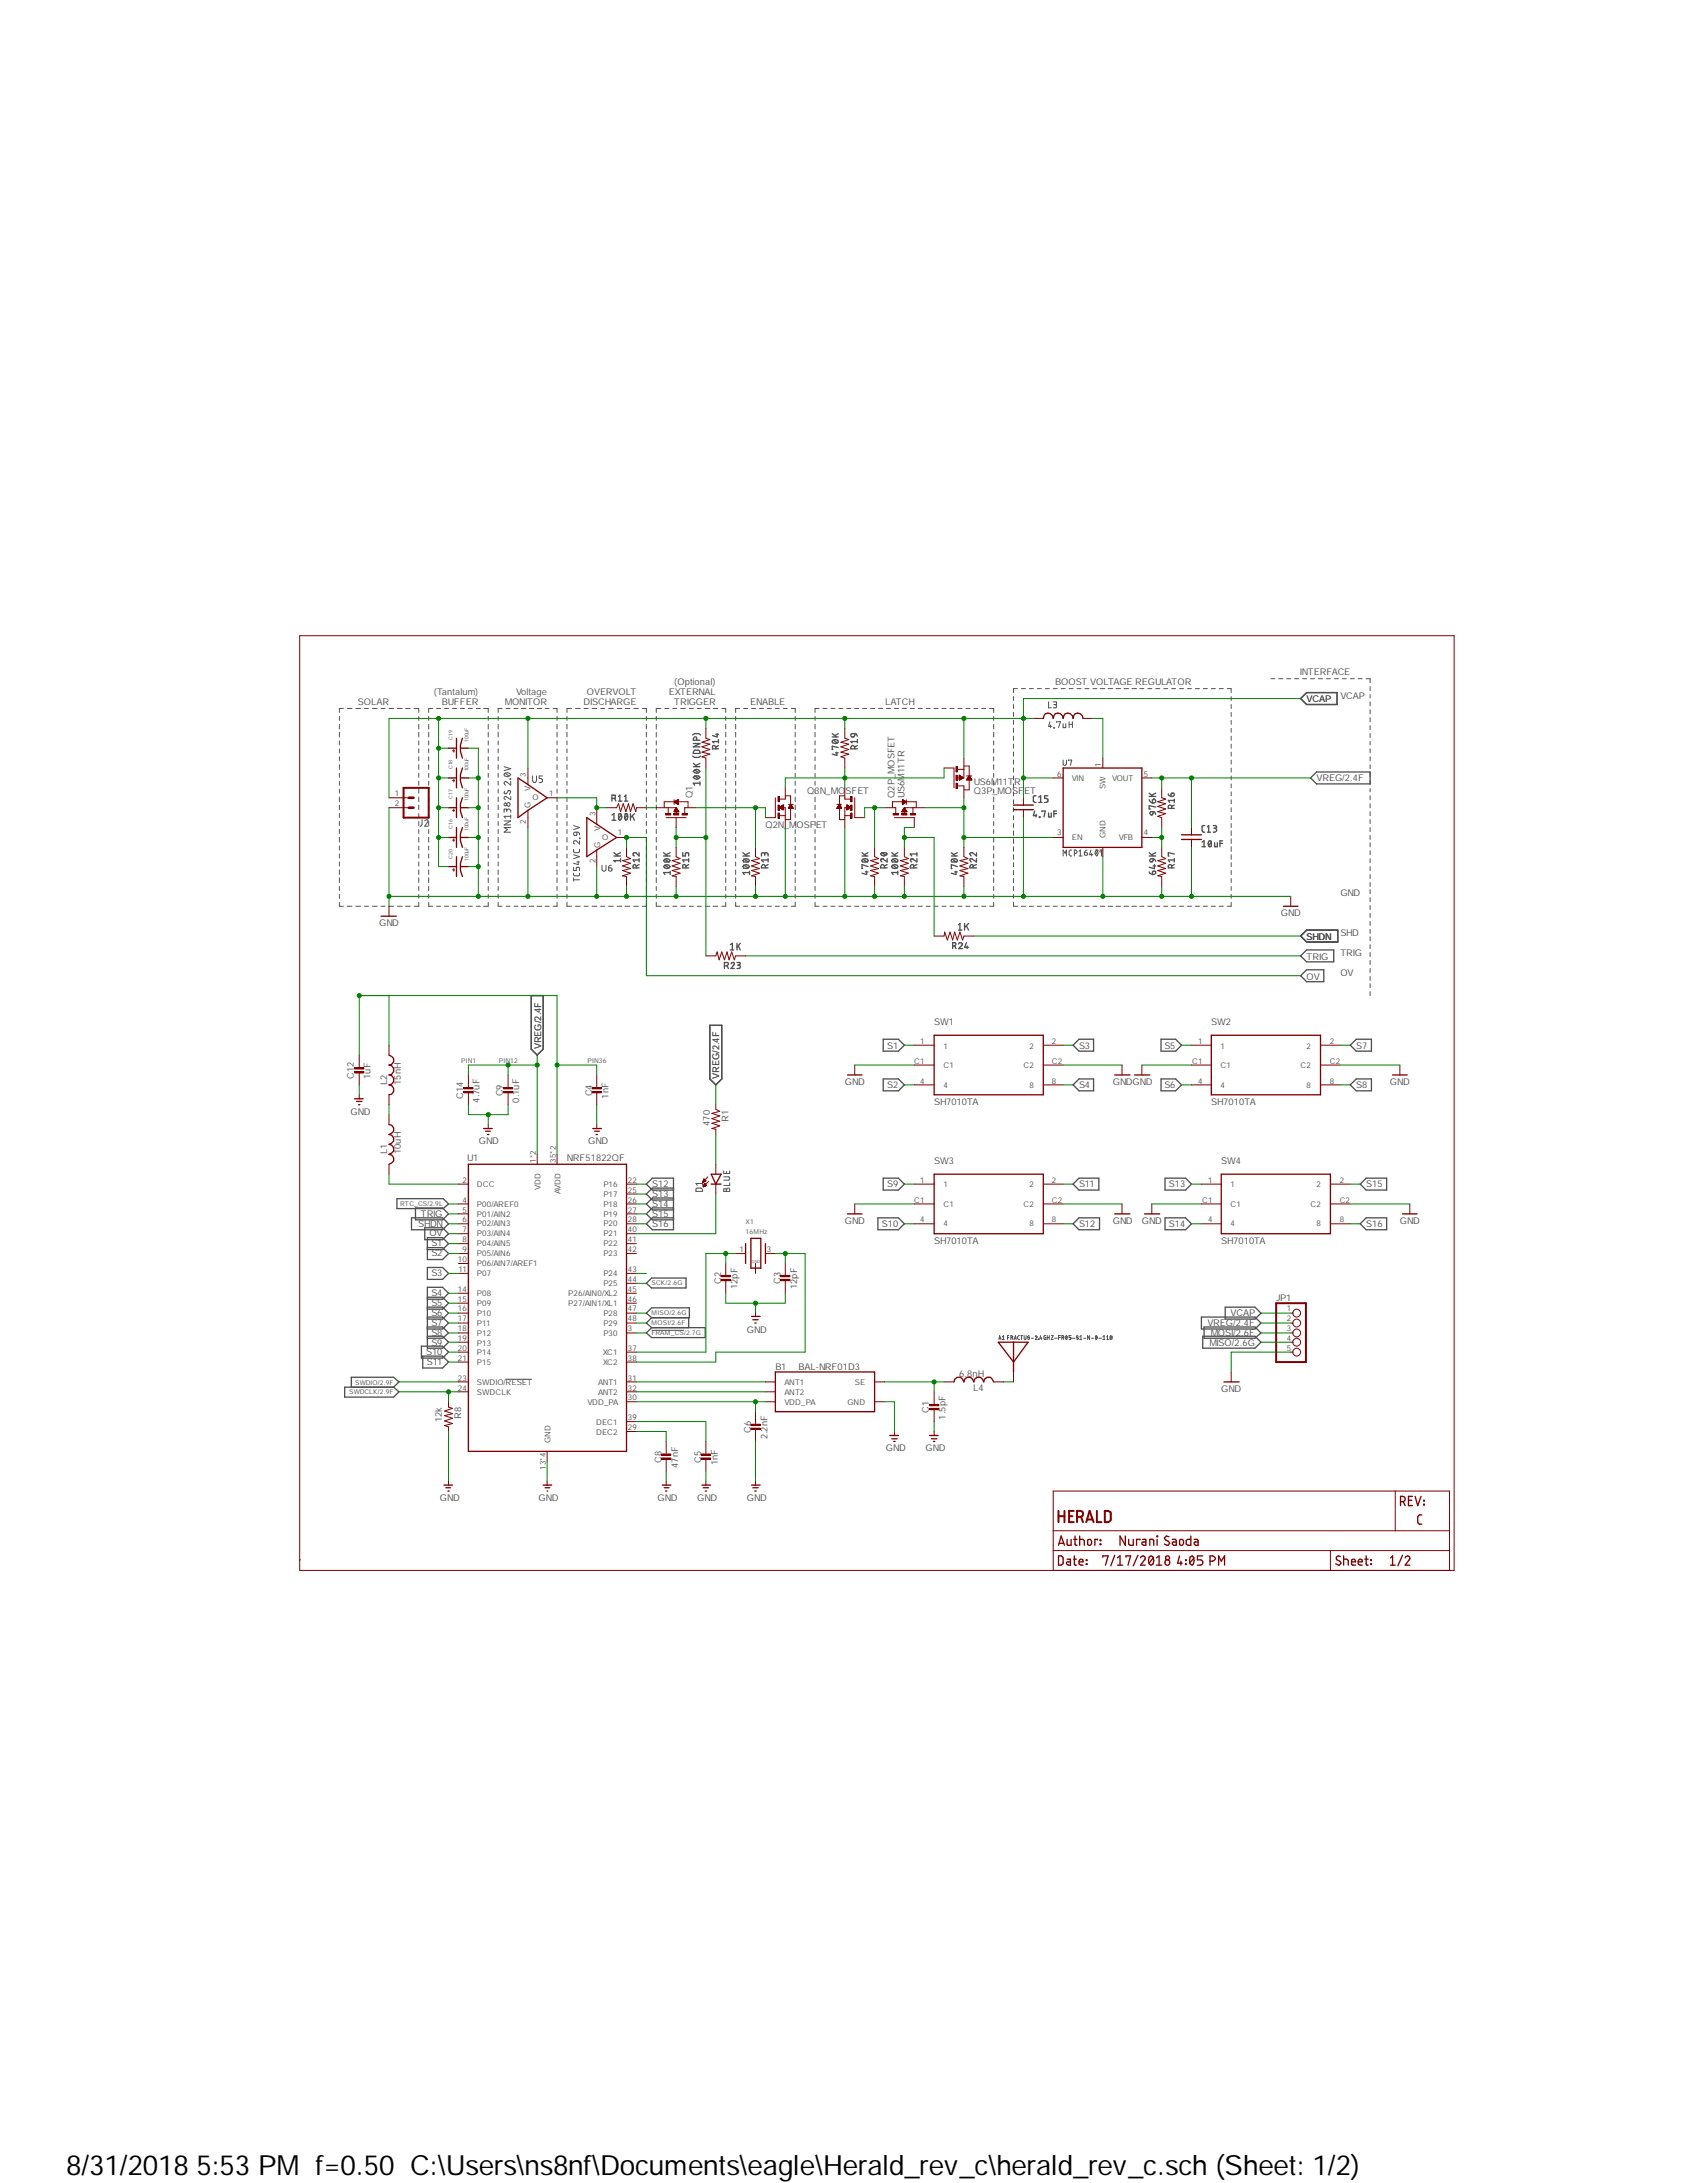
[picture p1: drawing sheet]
<svg xmlns="http://www.w3.org/2000/svg" width="216mm" height="279mm" viewBox="0 0 216 279" stroke-linecap="round" stroke-linejoin="round" font-family="sans-serif">
<defs><g id="words">
<text font-size="3.6" x="8.5" y="278.4">8/31/2018 5:53 PM f=0.50 C:\Users\ns8nf\Documents\eagle\Herald_rev_c\herald_rev_c.sch (Sheet: 1/2)</text>
<g font-size="1.2" fill="#505050">
<text x="55.5" y="89">(Tantalum)</text>
<text x="66" y="89">Voltage</text>
<text x="75.1" y="89">OVERVOLT</text>
<text x="85.6" y="89">EXTERNAL</text>
<text x="86.3" y="87.7">(Optional)</text>
<text x="135" y="87.7">BOOST VOLTAGE REGULATOR</text>
<text x="166.4" y="86.4">INTERFACE</text>
<text x="167.2" y="89.8">VCAP</text>
<text x="171.5" y="89.4">VCAP</text>
<text x="45.8" y="90.3">SOLAR</text>
<text x="56.6" y="90.3">BUFFER</text>
<text x="64.6" y="90.3">MONITOR</text>
<text x="74.7" y="90.3">DISCHARGE</text>
<text x="86.3" y="90.3">TRIGGER</text>
<text x="96" y="90.3">ENABLE</text>
<text x="113.3" y="90.3">LATCH</text>
<text x="103.3" y="101.7">Q3N_MOSFET</text>
<text x="124.6" y="100.4">US6M11TR</text>
<text x="124.6" y="101.7">Q3P_MOSFET</text>
<text x="168.5" y="100">VREG/2.4F</text>
<text x="88.6" y="102.1" transform="rotate(-90 88.6 102.1)">Q1</text>
<text x="98" y="105.9">Q2N_MOSFET</text>
<text x="114.5" y="102.1" transform="rotate(-90 114.5 102.1)">Q2P_MOSFET</text>
<text x="115.7" y="102.1" transform="rotate(-90 115.7 102.1)">US6M11TR</text>
<text x="48.5" y="118.5">GND</text>
<text x="163.9" y="117.3">GND</text>
<text x="171.5" y="114.7">GND</text>
<text x="171.5" y="119.8">SHD</text>
<text x="167.2" y="125.4">OV</text>
<text x="167.2" y="120.3">SHDN</text>
<text x="167.2" y="122.9">TRIG</text>
<text x="171.5" y="122.3">TRIG</text>
<text x="171.5" y="124.9">OV</text>
<text x="119.5" y="131.2">SW1</text>
<text x="155" y="131.2">SW2</text>
<text x="69.3" y="134.3" transform="rotate(-90 69.3 134.3)">VREG/2.4F</text>
<text x="113.5" y="134.2">S1</text>
<text x="138.1" y="134.2">S3</text>
<text x="149" y="134.2">S5</text>
<text x="173.6" y="134.2">S7</text>
<text x="44.9" y="142.7">GND</text>
<text x="45.3" y="138.1" transform="rotate(-90 45.3 138.1)">C12</text>
<text x="47.4" y="138.1" transform="rotate(-90 47.4 138.1)">1uF</text>
<text x="49.5" y="138.9" transform="rotate(-90 49.5 138.9)">L2</text>
<text x="51.3" y="138.9" transform="rotate(-90 51.3 138.9)">15nH</text>
<text x="59.3" y="140.6" transform="rotate(-90 59.3 140.6)">C14</text>
<text x="61.4" y="141.1" transform="rotate(-90 61.4 141.1)">4.7uF</text>
<text x="64.3" y="140.3" transform="rotate(-90 64.3 140.3)">C9</text>
<text x="66.5" y="141.1" transform="rotate(-90 66.5 141.1)">0.1uF</text>
<text x="75.8" y="140.3" transform="rotate(-90 75.8 140.3)">C4</text>
<text x="77.9" y="140.6" transform="rotate(-90 77.9 140.6)">1nF</text>
<text x="92" y="138.1" transform="rotate(-90 92 138.1)">VREG/2.4F</text>
<text x="93.2" y="143.6" transform="rotate(-90 93.2 143.6)">R1</text>
<text x="108.1" y="138.9">GND</text>
<text x="113.5" y="139.3">S2</text>
<text x="119.5" y="141.4">SH7010TA</text>
<text x="138.1" y="139.3">S4</text>
<text x="142.4" y="138.9">GNDGND</text>
<text x="149" y="139.3">S6</text>
<text x="155" y="141.4">SH7010TA</text>
<text x="173.6" y="139.3">S8</text>
<text x="177.9" y="138.9">GND</text>
<text x="49.5" y="147.7" transform="rotate(-90 49.5 147.7)">L1</text>
<text x="51.3" y="147.7" transform="rotate(-90 51.3 147.7)">10uH</text>
<text x="59.8" y="148.6">U1</text>
<text x="61.3" y="146.5">GND</text>
<text x="72.6" y="148.6">NRF51822QF</text>
<text x="75.3" y="146.5">GND</text>
<text x="90.8" y="144.1" transform="rotate(-90 90.8 144.1)">470</text>
<text x="119.5" y="149">SW3</text>
<text x="156.3" y="149">SW4</text>
<text x="53.8" y="155.8">TRIG</text>
<text x="83.5" y="155.8">S15</text>
<text x="83.5" y="152">S12</text>
<text x="83.5" y="154.5">S14</text>
<text x="83.5" y="153.2">S13</text>
<text x="113.5" y="152">S9</text>
<text x="138.1" y="152">S11</text>
<text x="149.6" y="152">S13</text>
<text x="174.8" y="152">S15</text>
<text x="53.5" y="157.1">SHDN</text>
<text x="54.9" y="158.2">OV</text>
<text x="55.2" y="159.5">S1</text>
<text x="55.2" y="160.8">S2</text>
<text x="83.5" y="157.1">S16</text>
<text x="108.1" y="156.6">GND</text>
<text x="112.9" y="157.1">S10</text>
<text x="119.5" y="159.2">SH7010TA</text>
<text x="138.1" y="157.1">S12</text>
<text x="142.4" y="156.6">GND</text>
<text x="146.1" y="156.6">GND</text>
<text x="149.6" y="157.1">S14</text>
<text x="156.3" y="159.2">SH7010TA</text>
<text x="174.8" y="157.1">S16</text>
<text x="179.2" y="156.6">GND</text>
<text x="55.2" y="163.3">S3</text>
<text x="55.2" y="165.9">S4</text>
<text x="55.2" y="167.1">S5</text>
<text x="92.3" y="164.3" transform="rotate(-90 92.3 164.3)">C2</text>
<text x="94.4" y="165" transform="rotate(-90 94.4 165)">12pF</text>
<text x="99.9" y="164.3" transform="rotate(-90 99.9 164.3)">C3</text>
<text x="102" y="165" transform="rotate(-90 102 165)">12pF</text>
<text x="163.3" y="166.5">JP1</text>
<text x="54.5" y="173.5">S10</text>
<text x="55.2" y="170.9">S8</text>
<text x="55.2" y="169.7">S7</text>
<text x="55.2" y="168.4">S6</text>
<text x="55.2" y="172.2">S9</text>
<text x="95.6" y="170.6">GND</text>
<text x="154.5" y="169.7">VREG/2.4F</text>
<text x="154.8" y="172.2">MISO/2.6G</text>
<text x="154.9" y="170.9">MOSI/2.6F</text>
<text x="157.5" y="168.4">VCAP</text>
<text x="54.6" y="174.8">S11</text>
<text x="99.2" y="175.3">B1</text>
<text x="102.2" y="175.3">BAL-NRF01D3</text>
<text x="122.8" y="176.2">6.8nH</text>
<text x="124.5" y="178">L4</text>
<text x="156.3" y="178.1">GND</text>
<text x="56.6" y="182" transform="rotate(-90 56.6 182)">12k</text>
<text x="59" y="181.6" transform="rotate(-90 59 181.6)">R8</text>
<text x="96.1" y="183.4" transform="rotate(-90 96.1 183.4)">C6</text>
<text x="98.2" y="184.2" transform="rotate(-90 98.2 184.2)">2.2nF</text>
<text x="113.4" y="185.8">GND</text>
<text x="118.4" y="185.8">GND</text>
<text x="118.9" y="180.8" transform="rotate(-90 118.9 180.8)">C1</text>
<text x="121" y="181.7" transform="rotate(-90 121 181.7)">1.5pF</text>
<text x="84.7" y="187.2" transform="rotate(-90 84.7 187.2)">C8</text>
<text x="86.8" y="187.9" transform="rotate(-90 86.8 187.9)">47nF</text>
<text x="89.7" y="187.2" transform="rotate(-90 89.7 187.2)">C5</text>
<text x="91.9" y="187.5" transform="rotate(-90 91.9 187.5)">1nF</text>
<text x="56.3" y="192.1">GND</text>
<text x="68.9" y="192.1">GND</text>
<text x="84.2" y="192.1">GND</text>
<text x="89.2" y="192.1">GND</text>
<text x="95.6" y="192.1">GND</text>
</g>
<g font-size="1" fill="#505050">
<text x="50.5" y="101.9">1</text>
<text x="67.3" y="99.4" transform="rotate(-90 67.3 99.4)">3</text>
<text x="67.9" y="101.3" transform="rotate(-90 67.9 101.3)">V</text>
<text x="70.3" y="101.9">1</text>
<text x="135.3" y="99.4">6</text>
<text x="137.2" y="99.9">VIN</text>
<text x="140.9" y="98.1" transform="rotate(-90 140.9 98.1)">1</text>
<text x="141.5" y="101" transform="rotate(-90 141.5 101)">SW</text>
<text x="142.3" y="99.9">VOUT</text>
<text x="146.4" y="99.4">5</text>
<text x="50.5" y="103.2">2</text>
<text x="67.3" y="105.4" transform="rotate(-90 67.3 105.4)">2</text>
<text x="67.9" y="103.5" transform="rotate(-90 67.9 103.5)">G</text>
<text x="68.2" y="102.4">O</text>
<text x="76.2" y="104.5" transform="rotate(-90 76.2 104.5)">3</text>
<text x="76.8" y="106.3" transform="rotate(-90 76.8 106.3)">V</text>
<text x="77" y="107.5">O</text>
<text x="79.1" y="106.9">1</text>
<text x="135.3" y="106.9">3</text>
<text x="137.2" y="107.5">EN</text>
<text x="141.5" y="107.3" transform="rotate(-90 141.5 107.3)">GND</text>
<text x="143.2" y="107.5">VFB</text>
<text x="146.4" y="106.9">4</text>
<text x="76.2" y="110.5" transform="rotate(-90 76.2 110.5)">2</text>
<text x="76.8" y="108.5" transform="rotate(-90 76.8 108.5)">G</text>
<text x="140.9" y="109.2" transform="rotate(-90 140.9 109.2)">2</text>
<text x="117" y="136.1">C1</text>
<text x="117.8" y="133.6">1</text>
<text x="120.7" y="134.2">1</text>
<text x="120.7" y="136.7">C1</text>
<text x="131" y="136.7">C2</text>
<text x="131.7" y="134.2">2</text>
<text x="134.6" y="133.6">2</text>
<text x="134.6" y="136.1">C2</text>
<text x="152.6" y="136.1">C1</text>
<text x="153.3" y="133.6">1</text>
<text x="156.2" y="134.2">1</text>
<text x="156.2" y="136.7">C1</text>
<text x="166.5" y="136.7">C2</text>
<text x="167.2" y="134.2">2</text>
<text x="170.2" y="133.6">2</text>
<text x="170.2" y="136.1">C2</text>
<text x="117.8" y="138.7">4</text>
<text x="120.7" y="139.3">4</text>
<text x="131.7" y="139.3">8</text>
<text x="134.6" y="138.7">8</text>
<text x="153.3" y="138.7">4</text>
<text x="156.2" y="139.3">4</text>
<text x="167.2" y="139.3">8</text>
<text x="170.2" y="138.7">8</text>
<text x="68.6" y="148.8" transform="rotate(-90 68.6 148.8)">1*2</text>
<text x="71.1" y="148.8" transform="rotate(-90 71.1 148.8)">35*2</text>
<text x="59.2" y="153.9">4</text>
<text x="59.2" y="155.2">5</text>
<text x="59.2" y="151.4">2</text>
<text x="61" y="154.4">P00/AREF0</text>
<text x="61" y="155.7">P01/AIN2</text>
<text x="61" y="151.9">DCC</text>
<text x="69.2" y="152.3" transform="rotate(-90 69.2 152.3)">VDD</text>
<text x="71.7" y="152.8" transform="rotate(-90 71.7 152.8)">AVDD</text>
<text x="77.2" y="151.9">P16</text>
<text x="77.2" y="153.2">P17</text>
<text x="77.2" y="154.4">P18</text>
<text x="77.2" y="155.7">P19</text>
<text x="80.3" y="151.4">22</text>
<text x="80.3" y="152.7">25</text>
<text x="80.3" y="153.9">26</text>
<text x="80.3" y="155.2">27</text>
<text x="117" y="153.9">C1</text>
<text x="117.8" y="151.4">1</text>
<text x="120.7" y="151.9">1</text>
<text x="120.7" y="154.4">C1</text>
<text x="131" y="154.4">C2</text>
<text x="131.7" y="151.9">2</text>
<text x="134.6" y="151.4">2</text>
<text x="134.6" y="153.9">C2</text>
<text x="153.8" y="153.9">C1</text>
<text x="154.6" y="151.4">1</text>
<text x="157.5" y="151.9">1</text>
<text x="157.5" y="154.4">C1</text>
<text x="167.7" y="154.4">C2</text>
<text x="168.5" y="151.9">2</text>
<text x="171.4" y="151.4">2</text>
<text x="171.4" y="153.9">C2</text>
<text x="58.6" y="161.5">10</text>
<text x="59.2" y="156.5">6</text>
<text x="59.2" y="157.7">7</text>
<text x="59.2" y="159">8</text>
<text x="59.2" y="160.3">9</text>
<text x="61" y="157">P02/AIN3</text>
<text x="61" y="158.2">P03/AIN4</text>
<text x="61" y="159.5">P04/AIN5</text>
<text x="61" y="160.8">P05/AIN6</text>
<text x="77.2" y="157">P20</text>
<text x="77.2" y="158.2">P21</text>
<text x="77.2" y="159.5">P22</text>
<text x="77.2" y="160.8">P23</text>
<text x="80.3" y="156.5">28</text>
<text x="80.3" y="157.7">40</text>
<text x="80.3" y="159">41</text>
<text x="80.3" y="160.3">42</text>
<text x="94.7" y="160.3">1</text>
<text x="98.1" y="160.3">3</text>
<text x="117.8" y="156.5">4</text>
<text x="120.7" y="157">4</text>
<text x="131.7" y="157">8</text>
<text x="134.6" y="156.5">8</text>
<text x="154.6" y="156.5">4</text>
<text x="157.5" y="157">4</text>
<text x="168.5" y="157">8</text>
<text x="171.4" y="156.5">8</text>
<text x="58.6" y="165.4">14</text>
<text x="58.6" y="166.6">15</text>
<text x="58.6" y="167.8">16</text>
<text x="58.7" y="162.8">11</text>
<text x="61" y="162.1">P06/AIN7/AREF1</text>
<text x="61" y="163.3">P07</text>
<text x="61" y="165.9">P08</text>
<text x="61" y="167.1">P09</text>
<text x="72.7" y="165.9">P26/AIN0/XL2</text>
<text x="72.7" y="167.1">P27/AIN1/XL1</text>
<text x="77.2" y="163.3">P24</text>
<text x="77.2" y="164.6">P25</text>
<text x="80.3" y="162.8">43</text>
<text x="80.3" y="164.1">44</text>
<text x="80.3" y="165.4">45</text>
<text x="80.3" y="166.6">46</text>
<text x="80.3" y="167.8">47</text>
<text x="164.7" y="167.8">1</text>
<text x="58.6" y="169.1">17</text>
<text x="58.6" y="170.3">18</text>
<text x="58.6" y="171.6">19</text>
<text x="58.6" y="172.9">20</text>
<text x="61" y="168.4">P10</text>
<text x="61" y="169.7">P11</text>
<text x="61" y="170.9">P12</text>
<text x="61" y="172.2">P13</text>
<text x="61" y="173.5">P14</text>
<text x="77.1" y="173.5">XC1</text>
<text x="77.2" y="168.4">P28</text>
<text x="77.2" y="169.7">P29</text>
<text x="77.2" y="170.9">P30</text>
<text x="80.3" y="172.9">37</text>
<text x="80.3" y="169.1">48</text>
<text x="80.3" y="170.3">3</text>
<text x="164.7" y="169.1">2</text>
<text x="164.7" y="170.3">3</text>
<text x="164.7" y="171.6">4</text>
<text x="164.7" y="172.9">5</text>
<text x="58.6" y="174.2">21</text>
<text x="58.6" y="176.7">23</text>
<text x="58.6" y="178">24</text>
<text x="61" y="174.8">P15</text>
<text x="61" y="177.3">SWDIO/RESET</text>
<text x="61" y="178.6">SWDCLK</text>
<text x="75.2" y="179.8">VDD_PA</text>
<text x="76.5" y="177.3">ANT1</text>
<text x="76.5" y="178.6">ANT2</text>
<text x="77.1" y="174.8">XC2</text>
<text x="80.3" y="174.2">38</text>
<text x="80.3" y="176.7">31</text>
<text x="80.3" y="178">32</text>
<text x="80.3" y="179.2">30</text>
<text x="100.4" y="177.3">ANT1</text>
<text x="100.4" y="178.6">ANT2</text>
<text x="100.4" y="179.8">VDD_PA</text>
<text x="108.5" y="179.8">GND</text>
<text x="109.4" y="177.3">SE</text>
<text x="70.4" y="184.7" transform="rotate(-90 70.4 184.7)">GND</text>
<text x="76.3" y="182.4">DEC1</text>
<text x="76.3" y="183.6">DEC2</text>
<text x="80.3" y="181.8">39</text>
<text x="80.3" y="183">29</text>
<text x="69.8" y="188.1" transform="rotate(-90 69.8 188.1)">13*4</text>
</g>
<g font-size=".8" fill="#505050">
<text x="59" y="136.1">PIN1</text>
<text x="63.8" y="136.1">PIN12</text>
<text x="75.2" y="136.1">PIN36</text>
<text x="51.2" y="154.3">RTC_CS/2.9L</text>
<text x="95.4" y="157.9">16MHz</text>
<text x="95.4" y="156.6">X1</text>
<text x="83.4" y="164.5">SCK/2.6G</text>
<text x="83.4" y="168.3">MISO/2.6G</text>
<text x="83.4" y="169.6">MOSI/2.6F</text>
<text x="83.4" y="170.9">FRAM_CS/2.7G</text>
<text x="44.7" y="178.5">SWDCLK/2.9F</text>
<text x="45.5" y="177.2">SWDIO/2.9F</text>
</g>
<g font-size=".7" fill="#505050">
<text x="57.9" y="94.7" transform="rotate(-90 57.9 94.7)">C19</text>
<text x="59.9" y="94.9" transform="rotate(-90 59.9 94.9)">100uF</text>
<text x="57.9" y="98.5" transform="rotate(-90 57.9 98.5)">C18</text>
<text x="59.9" y="98.7" transform="rotate(-90 59.9 98.7)">100uF</text>
<text x="57.9" y="106.1" transform="rotate(-90 57.9 106.1)">C16</text>
<text x="57.9" y="102.3" transform="rotate(-90 57.9 102.3)">C17</text>
<text x="59.9" y="106.3" transform="rotate(-90 59.9 106.3)">100uF</text>
<text x="59.9" y="102.5" transform="rotate(-90 59.9 102.5)">100uF</text>
<text x="57.9" y="109.9" transform="rotate(-90 57.9 109.9)">C20</text>
<text x="59.9" y="110.2" transform="rotate(-90 59.9 110.2)">100uF</text>
</g>
<text font-size=".5" fill="#505050" x="96.2" y="161.7">GND</text>
</g></defs>
<path d="M38 81.4l148.3 120M186.3 81.4l-148.3 120" fill="none" stroke="#fff" stroke-width=".13"/>
<g fill="none" stroke="#505050" stroke-width=".13">
<path d="M43.4 91.7v.5M43.4 92.7v.6M43.4 93.7v.6M43.4 94.8v.5M43.4 95.8v.6M43.4 96.9v.5M43.4 97.9v.6M43.4 99v.5M43.4 100v.5M43.9 90.7h-.5v.5M44.4 90.7h.6M45.6 90.7h.5"/>
<path d="M46.7 90.7h.5M47.7 90.7h.6M48.8 90.7h.5M49.8 90.7h.6M50.9 90.7h.6M51.9 90.7h.6M53 90.7h.6v.5M53.6 91.7v.5M53.6 92.7v.6M53.6 93.7v.6M53.6 94.8v.5M53.6 95.8v.6"/>
<path d="M53.6 96.9v.5M53.6 97.9v.6M53.6 99v.5M53.6 100v.5M54.9 91.7v.5M54.9 92.7v.6M54.9 93.7v.6M54.9 94.8v.5M54.9 95.8v.6M54.9 96.9v.5M54.9 97.9v.6M54.9 99v.5"/>
<path d="M54.9 100v.5M55.4 90.7h-.5v.5M55.9 90.7h.5M56.9 90.7h.5M57.9 90.7h.5M58.9 90.7h.5M59.9 90.7h.6M61 90.7h.5M61.9 90.7h.6v.5M62.5 91.7v.5M62.5 92.7v.6M62.5 93.7v.6"/>
<path d="M62.5 94.8v.5M62.5 95.8v.6M62.5 96.9v.5M62.5 97.9v.6M62.5 99v.5M62.5 100v.5M63.8 91.7v.5M63.8 92.7v.6M63.8 93.7v.6M63.8 94.8v.5M63.8 95.8v.6M63.8 96.9v.5"/>
<path d="M63.8 97.9v.6M63.8 99v.5M63.8 100v.5M64.3 90.7h-.5v.5M64.5 99.1l.4-.2 .5 .2-.5 .3-.3-.1zM64.5 98.1l.9 .3-.9 .2M64.7 99l.4 .3M64.8 90.7h.5M65.3 99.7h.1zM65.4 100v.5l-.7-.5-.2 .2 .2 .3M65.8 90.7h.5M66.7 90.7h.6"/>
<path d="M67.7 90.7h.6M68.2 99.3v.6l.1 .3h.2l.2-.3v-.6M68.7 90.7h.6M69.4 99.3h-.4v.4h.4v.4l-.4 .1M69.8 90.7h.5M70.8 90.7h.5v.5M71.3 91.7v.5M71.3 92.7v.6M71.3 93.7v.6M71.3 94.8v.5M71.3 95.8v.6M71.3 96.9v.5"/>
<path d="M71.3 97.9v.6M71.3 99v.5M71.3 100v.5M72.6 91.7v.5M72.6 92.7v.6M72.6 93.7v.6M72.6 94.8v.5M72.6 95.8v.6M72.6 96.9v.5M72.6 97.9v.6M72.6 99v.5M72.6 100v.5"/>
<path d="M73.2 90.7h-.6v.5M73.7 90.7h.6M74.8 90.7h.5M75.8 90.7h.6M76.9 90.7h.5M77.9 90.7h.6M79 90.7h.6M80 90.7h.6M81.1 90.7h.6M82.2 90.7h.5v.5M82.7 91.7v.5M82.7 92.7v.6"/>
<path d="M82.7 93.7v.6M82.7 94.8v.5M82.7 95.8v.6M82.7 96.9v.5M82.7 97.9v.6M82.7 99v.5M82.7 100v.5M84 91.7v.5M84 92.7v.6M84 93.7v.6M84 94.8v.5M84 95.8v.6"/>
<path d="M84 96.9v.5M84 97.9v.6M84 99v.5M84 100v.5M84.6 90.7h-.6v.5M85.1 90.7h.5M86.1 90.7h.5M87.1 90.7h.6M88.2 90.7h.5M89.2 90.7h.5M90.3 90.7h.5M91.3 90.7h.6"/>
<path d="M92.4 90.7h.5v.5M92.9 91.7v.5M92.9 92.7v.6M92.9 93.7v.6M92.9 94.8v.5M92.9 95.8v.6M92.9 96.9v.5M92.9 97.9v.6M92.9 99v.5M92.9 100v.5M94.1 91.7v.5M94.1 92.7v.6"/>
<path d="M94.1 93.7v.6M94.1 94.8v.5M94.1 95.8v.6M94.1 96.9v.5M94.1 97.9v.6M94.1 99v.5M94.1 100v.5M94.7 90.7h-.6v.5M95.2 90.7h.5M96.2 90.7h.5M97.2 90.7h.5M98.2 90.7h.5"/>
<path d="M99.2 90.7h.5M100.2 90.7h.6M101.3 90.7h.5v.5M101.8 91.7v.5M101.8 92.7v.6M101.8 93.7v.6M101.8 94.8v.5M101.8 95.8v.6M101.8 96.9v.5M101.8 97.9v.6M101.8 99v.5M101.8 100v.5"/>
<path d="M104.3 91.7v.5M104.3 92.7v.6M104.3 93.7v.6M104.3 94.8v.5M104.3 95.8v.6M104.3 96.9v.5M104.3 97.9v.6M104.3 99v.5M104.3 100v.5M104.8 90.7h-.5v.5M105.3 90.7h.5M106.3 90.7h.5"/>
<path d="M107.4 90.7h.5M108.4 90.7h.5M109.4 90.7h.5M110.4 90.7h.5M111.4 90.7h.5M112.4 90.7h.5M113.5 90.7h.5M114.5 90.7h.5M115.5 90.7h.5M116.5 90.7h.5M117.5 90.7h.5M118.5 90.7h.5"/>
<path d="M119.5 90.7h.6M120.6 90.7h.5M121.6 90.7h.5M122.6 90.7h.5M123.6 90.7h.5M124.6 90.7h.5M125.6 90.7h.6M126.7 90.7h.5v.5M127.2 91.7v.5M127.2 92.7v.6M127.2 93.7v.6M127.2 94.8v.5"/>
<path d="M127.2 95.8v.6M127.2 96.9v.5M127.2 97.9v.6M127.2 99v.5M127.2 100v.5M129.7 89.2v.5M129.7 90.2v.5M129.7 91.2v.5M129.7 92.2v.5M129.7 93.2v.5M129.7 94.2v.5M129.7 95.2v.6"/>
<path d="M129.7 96.3v.5M129.7 97.3v.5M129.7 98.3v.5M129.7 99.3v.5M130.2 88.1h-.5v.5M130.7 88.1h.5M131.7 88.1h.5M132.8 88.1h.5M133.8 88.1h.5M134.2 89.8v.8h.3M134.4 92.4l-.2 .6h.4M134.5 92.8v.3"/>
<path d="M134.8 89.8h.4v.4h-.2M134.8 88.1h.5M134.9 93.2v-.1l.1 .1M134.9 90.2h.1M135 90.2l.2 .1v.2l-.1 .1h-.3M135.2 92.5v-.1h.5l-.2 .7M135.8 88.1h.5M136.1 92.6v.5h.3v-.5M136.1 97.3v.6l.1 .1 .3-.2v-.5M136.7 97.4v-.1h.5l-.2 .7M136.8 88.1h.5M136.8 92.4v.7"/>
<path d="M136.8 92.7h.4M137.2 92.4v.7M137.8 88.1h.5M138.9 88.1h.5M139.9 88.1h.5M140.8 88.1h.6M141.8 88.1h.6M142.8 88.1h.6M143.8 88.1h.6M144.9 88.1h.6M145.9 88.1h.5M146.9 88.1h.5"/>
<path d="M147.9 88.1h.5M148.9 88.1h.5M149.9 88.1h.6M151 88.1h.5M152 88.1h.5M153 88.1h.5M154 88.1h.5M155 88.1h.5M156 88.1h.5M157.1 88.1h.5v.5M157.6 89.2v.5M157.6 90.2v.5"/>
<path d="M157.6 91.2v.5M157.6 92.2v.5M157.6 93.2v.5M157.6 94.2v.5M157.6 95.2v.6M157.6 96.3v.5M157.6 97.3v.5M157.6 98.3v.5M157.6 99.3v.5M162.6 86.9h.6M163.7 86.9h.5M164.7 86.9h.5"/>
<path d="M165.7 86.9h.5M166.7 86.9h.5M167.7 86.9h.5M168.7 86.9h.5M169.8 86.9h.5M170.8 86.9h.5M171.8 86.9h.5M172.8 86.9h.5M173.8 86.9h.5M174.8 86.9h.5v.5M175.3 87.9v.5M175.3 88.9v.4"/>
<path d="M175.3 89.8v.5M175.3 90.8v.6M175.3 91.9v.5M175.3 92.9v.5M175.3 93.9v.5M175.3 94.9v.4M175.3 95.8v.6M175.3 96.9v.5M175.3 97.9v.5M175.3 98.9v.5M175.3 99.9v.5M43.4 101v.5"/>
<path d="M43.4 102v.6M43.4 103v.6M43.4 104.1v.5M43.4 105.2v.5M43.4 106.2v.5M43.4 107.2v.6M43.4 108.3v.5M43.4 109.3v.5M43.4 110.3v.5M43.4 111.3v.6M43.4 112.4v.5M43.4 113.5v.5"/>
<path d="M43.4 114.5v.5M43.4 115.5v.5h.5M44.4 116h.6M45.6 116h.5M46.7 116h.5M47.7 116h.6M48.8 116h.5M49.8 116h.6M50.9 116h.6M51.9 116h.6M53.6 115.5v.5h-.6M53.6 101v.5"/>
<path d="M53.6 102v.6M53.6 103v.6M53.6 104.1v.5M53.6 105.2v.5M53.6 106.2v.5M53.6 107.2v.6M53.6 108.3v.5M53.6 109.3v.5M53.6 110.3v.5M53.6 111.3v.6M53.6 112.4v.5M53.6 113.5v.5"/>
<path d="M53.6 114.5v.5M54 104.9v.6l-.2 .2M54.4 105.1l.2-.2 .2 .1v.2l-.4 .5h.4M54.9 115.5v.5h.5M54.9 101v.5M54.9 102v.6M54.9 103v.6M54.9 104.1v.5M54.9 105.2v.5M54.9 106.2v.5M54.9 107.2v.6M54.9 108.3v.5"/>
<path d="M54.9 109.3v.5M54.9 110.3v.5M54.9 111.3v.6M54.9 112.4v.5M54.9 113.5v.5M54.9 114.5v.5M55.9 116h.5M56.9 116h.5M57.9 116h.5M58.9 116h.5M59.9 116h.6M61 116h.5"/>
<path d="M62.5 115.5v.5h-.6M62.5 101v.5M62.5 102v.6M62.5 103v.6M62.5 104.1v.5M62.5 105.2v.5M62.5 106.2v.5M62.5 107.2v.6M62.5 108.3v.5M62.5 109.3v.5M62.5 110.3v.5M62.5 111.3v.6"/>
<path d="M62.5 112.4v.5M62.5 113.5v.5M62.5 114.5v.5M63.8 115.5v.5h.5M63.8 101v.5M63.8 102v.6M63.8 103v.6M63.8 104.1v.5M63.8 105.2v.5M63.8 106.2v.5M63.8 107.2v.6M63.8 108.3v.5"/>
<path d="M63.8 109.3v.5M63.8 110.3v.5M63.8 111.3v.6M63.8 112.4v.5M63.8 113.5v.5M63.8 114.5v.5M64.5 105.1h.9l-.9 .5h.9M64.6 102.8l.3 .1-.1 .2-.3-.1zM64.6 101.3l-.1 .2 .3 .1 .2-.4h.3l.1 .1-.2 .4M64.8 116h.5M64.9 103.7l.1-.2h.2l.2 .2v.3M64.9 103.7v-.2h-.4v.5"/>
<path d="M64.9 103.7v.2M64.9 102.8l.2-.1 .2 .2v.1l-.2 .2-.2-.2zM65.4 101.9v.5l-.6-.5h-.2l-.1 .3 .2 .2M65.4 105.9h-.9l.4 .3-.4 .3h.9M65.4 104.5h-.9l.2 .2M65.4 104.3v.4M65.8 116h.5M66.7 116h.6M67.7 116h.6M68.7 116h.6M69.8 116h.5M71.3 115.5v.5h-.5"/>
<path d="M71.3 101v.5M71.3 102v.6M71.3 103v.6M71.3 104.1v.5M71.3 105.2v.5M71.3 106.2v.5M71.3 107.2v.6M71.3 108.3v.5M71.3 109.3v.5M71.3 110.3v.5M71.3 111.3v.6M71.3 112.4v.5"/>
<path d="M71.3 113.5v.5M71.3 114.5v.5M72.6 115.5v.5h.6M72.6 101v.5M72.6 102v.6M72.6 103v.6M72.6 104.1v.5M72.6 105.2v.5M72.6 106.2v.5M72.6 107.2v.6M72.6 108.3v.5M72.6 109.3v.5"/>
<path d="M72.6 110.3v.5M72.6 111.3v.6M72.6 112.4v.5M72.6 113.5v.5M72.6 114.5v.5M73.4 111.8v.2l.2 .1h.5l.1-.3M73.4 111v.4h.3v-.3l.1-.1 .4 .1v.3M73.4 108.7v.4h.2h.6v-.4M73.4 112.6h.8M73.4 112.4v.4M73.4 109.4l.8 .2-.8 .3M73.4 105.7l.8 .2-.8 .3"/>
<path d="M73.7 116h.6M73.7 106.9h.1M73.8 106.5v.3l-.1 .1M73.8 106.5h-.3l-.1 .2 .1 .2h.2M73.8 106.5h.2l.2 .2v.1M73.8 110.3h.4M74 110.2v.5l-.6-.2M74.2 107.6v.4l-.5-.4h-.2l-.1 .3 .2 .1M74.3 107.3l-.1 .1M74.8 116h.5M75.8 116h.6M76.9 116h.5"/>
<path d="M77 110.7v.6l.2 .2h.2l.2-.2v-.6M77.9 111.1h.3l.1 .3-.2 .1-.2-.1zM77.9 116h.6M78.2 110.7h-.1l-.2 .2v.2M79 116h.6M80 116h.6M81.1 116h.6M82.7 115.5v.5h-.5M82.7 101v.5M82.7 102v.6M82.7 103v.6M82.7 104.1v.5"/>
<path d="M82.7 105.2v.5M82.7 106.2v.5M82.7 107.2v.6M82.7 108.3v.5M82.7 109.3v.5M82.7 110.3v.5M82.7 111.3v.6M82.7 112.4v.5M82.7 113.5v.5M82.7 114.5v.5M84 115.5v.5h.6M84 101v.5"/>
<path d="M84 102v.6M84 103v.6M84 104.1v.5M84 105.2v.5M84 106.2v.5M84 107.2v.6M84 108.3v.5M84 109.3v.5M84 110.3v.5M84 111.3v.6M84 112.4v.5M84 113.5v.5"/>
<path d="M84 114.5v.5M85.1 116h.5M86.1 116h.5M87.1 116h.6M88.2 116h.5M89.2 116h.5M90.3 116h.5M91.3 116h.6M92.9 115.5v.5h-.5M92.9 101v.5M92.9 102v.6M92.9 103v.6"/>
<path d="M92.9 104.1v.5M92.9 105.2v.5M92.9 106.2v.5M92.9 107.2v.6M92.9 108.3v.5M92.9 109.3v.5M92.9 110.3v.5M92.9 111.3v.6M92.9 112.4v.5M92.9 113.5v.5M92.9 114.5v.5M94.1 115.5v.5h.6"/>
<path d="M94.1 101v.5M94.1 102v.6M94.1 103v.6M94.1 104.1v.5M94.1 105.2v.5M94.1 106.2v.5M94.1 107.2v.6M94.1 108.3v.5M94.1 109.3v.5M94.1 110.3v.5M94.1 111.3v.6M94.1 112.4v.5"/>
<path d="M94.1 113.5v.5M94.1 114.5v.5M95.2 116h.5M96.2 116h.5M97.2 116h.5M98.2 116h.5M99.2 116h.5M100.2 116h.6M101.8 115.5v.5h-.5M101.8 101v.5M101.8 102v.6M101.8 103v.6"/>
<path d="M101.8 104.1v.5M101.8 105.2v.5M101.8 106.2v.5M101.8 107.2v.6M101.8 108.3v.5M101.8 109.3v.5M101.8 110.3v.5M101.8 111.3v.6M101.8 112.4v.5M101.8 113.5v.5M101.8 114.5v.5M104.3 115.5v.5h.5"/>
<path d="M104.3 101v.5M104.3 102v.6M104.3 103v.6M104.3 104.1v.5M104.3 105.2v.5M104.3 106.2v.5M104.3 107.2v.6M104.3 108.3v.5M104.3 109.3v.5M104.3 110.3v.5M104.3 111.3v.6M104.3 112.4v.5"/>
<path d="M104.3 113.5v.5M104.3 114.5v.5M105.3 116h.5M106.3 116h.5M107.4 116h.5M108.4 116h.5M109.4 116h.5M110.4 116h.5M111.4 116h.5M112.4 116h.5M113.5 116h.5M114.5 116h.5"/>
<path d="M115.5 116h.5M116.5 116h.5M117.5 116h.5M118.5 116h.5M119.5 116h.6M120.6 116h.5M121.6 116h.5M122.6 116h.5M123.6 116h.5M124.6 116h.5M125.6 116h.6M127.2 115.5v.5h-.5"/>
<path d="M127.2 101v.5M127.2 102v.6M127.2 103v.6M127.2 104.1v.5M127.2 105.2v.5M127.2 106.2v.5M127.2 107.2v.6M127.2 108.3v.5M127.2 109.3v.5M127.2 110.3v.5M127.2 111.3v.6M127.2 112.4v.5"/>
<path d="M127.2 113.5v.5M127.2 114.5v.5M129.7 115.5v.5h.5M129.7 100.3v.5M129.7 101.3v.6M129.7 102.4v.5M129.7 103.4v.5M129.7 104.4v.5M129.7 105.4v.5M129.7 106.3v.6M129.7 107.4v.5M129.7 108.4v.6"/>
<path d="M129.7 109.4v.6M129.7 110.4v.5M129.7 111.4v.5M129.7 112.4v.5M129.7 113.5v.5M129.7 114.5v.5M130.7 116h.5M131.7 116h.5M132.8 116h.5M133.8 116h.5M134.8 116h.5M135.8 116h.5"/>
<path d="M136.1 109.6v-.8l.2 .4 .2-.4v.8M136.8 116h.5M137.2 108.8h-.2l-.2 .2v.4l.2 .2h.2M137.5 109.2h.3v-.1l-.1-.3h-.2v.8M137.8 116h.5M138.1 109.6h.4M138.1 109l.2-.2v.8M138.8 109.1h.3l.1 .2M138.8 109.1l.1 .4h.2l.1-.2M138.9 116h.5M139.1 108.8l-.3 .3M139.2 109.3v.1"/>
<path d="M139.6 108.8l-.2 .6h.5M139.7 109.2v.4M139.9 116h.5M140.5 109l-.1-.2a.44 .44 0 0 0-.2 .6M140.5 109v.2v.3l-.1 .1-.2-.2M140.5 109l-.3 .4M140.8 116h.6M140.8 108.8h.3M141 108.8v.8M141.8 116h.6M142.8 116h.6M143.8 116h.6"/>
<path d="M144.9 116h.6M145.9 116h.5M146.9 116h.5M147.9 116h.5M148.9 116h.5M149.9 116h.6M151 116h.5M152 116h.5M153 116h.5M154 116h.5M155 116h.5M156 116h.5"/>
<path d="M157.6 115.5v.5h-.5M157.6 100.3v.5M157.6 101.3v.6M157.6 102.4v.5M157.6 103.4v.5M157.6 104.4v.5M157.6 105.4v.5M157.6 106.3v.6M157.6 107.4v.5M157.6 108.4v.6M157.6 109.4v.6M157.6 110.4v.5"/>
<path d="M157.6 111.4v.5M157.6 112.4v.5M157.6 113.5v.5M157.6 114.5v.5M175.3 100.9v.4M175.3 101.9v.5M175.3 102.9v.5M175.3 103.9v.5M175.3 104.9v.5M175.3 105.9v.5M175.3 106.9v.5M175.3 107.9v.5"/>
<path d="M175.3 108.9v.5M175.3 109.9v.5M175.3 110.9v.5M175.3 111.9v.5M175.3 112.9v.6M175.3 113.9v.5M175.3 114.9v.5M175.3 115.9v.5M175.3 116.9v.5M175.3 117.9v.5M175.3 119v.5M175.3 119.9v.5"/>
<path d="M175.3 120.9v.5M175.3 121.9v.5M175.3 122.9v.5M175.3 124v.5M175.3 125v.5M175.3 125.9v.5M175.3 126.9v.5M89.1 152.1h.1h.5a.33 .33 0 0 1 .2 .4h-.8zM89.9 151.2v.5M89.9 151.5h-.8l.1 .2M92.6 152.1h.4v.2l.1-.2h.2h.1v.4h-.8zM92.6 150.6h.7l.1 .2-.1 .2h-.7"/>
<path d="M92.6 149.9v.3h.8v-.3M93 149.9v.3M93 152.3v.2M93.4 151.4v.3h-.8M64.7 176.5h3.4M83.4 170.3h4.1M127.8 171.3h.3M127.8 171.4l.1-.5 .2 .5M128.3 171.4h.2M128.3 171.1l.1-.2v.5M128.9 171.2h.2M129.1 170.9h-.2v.5"/>
<path d="M129.4 171.2h.1l.1-.2-.2-.1v.5M129.5 171.2l.1 .2M129.8 171.4l.2-.5v.5M129.8 171.3h.2M130.5 170.9l-.3 .2v.2l.3 .1M130.6 170.9h.3M130.7 170.9v.5M131.1 170.9v.5h.2v-.5M131.7 171v-.1l-.2 .2 .2 .1v.2h-.2M132 171.3h.2M132.5 171.1l.1-.2 .2 .2h-.1l-.2 .3h.3M133 171.4h-.1h.1"/>
<path d="M133.2 170.9l-.1 .4h.2M133.3 171.2v.2M133.9 170.9l-.3 .1v.4h.1h.2v-.2h-.1M134 171.2h.3M134 170.9v.5M134.3 170.9v.5M134.5 170.9h.3l-.3 .5h.3M135 171.3h.3M135.5 171.2h.2M135.7 170.9h-.2v.5M135.9 171.2h.2M136.1 171.2v-.2l-.2-.1v.5"/>
<path d="M136.1 171.2v.2M136.5 170.9l.1 .1v.4h-.1l-.2-.2zM136.6 171.1l-.2 .2M137.1 171.3l-.1 .1h-.2M137.1 170.9h-.3v.3h.3v.1M137.1 171.3v.1M137.2 171.3h.4M138 171l-.2-.1v.1l.2 .3-.1 .1h-.1M138.2 171.4h.2M138.2 171.1l.1-.2v.5M138.7 171.3h.2M139.4 170.9v.5l-.2-.5v.5"/>
<path d="M139.7 171.3h.3M140.2 171l.1-.1 .2 .3-.2 .2h-.1zM140.4 171.1l-.2 .2M140.6 171.3h.4M141.1 171.4h.3M141.1 171.1l.2-.2v.5M141.6 171.4h.3M141.6 171.1l.1-.2v.5M142.1 171l.1-.1 .1 .1v.4h-.1h-.1zM142.3 171.1l-.2 .2"/>
</g>
<g fill="none" stroke="#505050" stroke-width=".17">
<path d="M88.6 96.8a.85 .85 0 0 0 1.1 0M88.6 94.1a.85 .85 0 0 1 1.1 0M88.7 98.1h.9M88.7 97.7l.5 .4M88.7 95.2h.9l-.9 .4h.9M88.9 99.3l-.2 .2a.49 .49 0 0 0 .7 .2M88.9 99.3h.5l.2 .2-.2 .2M88.9 98.6l-.2 .1a.49 .49 0 0 0 .7 .2M88.9 98.6a.49 .49 0 0 1 .7 .1l-.2 .2M88.9 96h.4a.33 .33 0 0 1 .3 .4h-.9zM88.9 99.3l.5 .4M88.9 98.6l.5 .3"/>
<path d="M89.2 94.7v-.3l-.3-.1-.2 .4h.9M89.6 97.7l-.5 .3M91.6 95.8l-.1-.3-.2-.1-.1 .1v.3h.7M91.6 94h.3M91.8 93.9v.4l-.6-.2M91.9 95.4l-.3 .2M91.9 94.9h-.7l.2 .2M91.9 94.7v.4M106.5 94.8l.4-.1 .4 .1v.2l-.4 .2-.3-.1zM106.5 94.3h.8M106.5 93.9l.5 .4M106.7 94.7l.4 .4"/>
<path d="M106.9 96.4h.4M107.1 96.3v.4l-.6-.2M107.3 95.7l-.8-.2v.4h.1M107.3 93.9l-.5 .2M109.1 94.3h.1M109.4 95.8l-.1-.3-.2-.1-.2 .4h.8M109.4 93.9l-.1 .4h-.2M109.4 93.9h-.4l-.1 .2 .1 .2h.1M109.4 93.9h.2l.1 .3M109.7 94.9h-.8l.2 .2M109.7 95.4l-.3 .2M109.7 94.7v.4"/>
<path d="M166.5 89.4l.7-.8h3.9v1.6h-3.9zM167.7 99.6l.8-.8h6.8v1.5h-6.8zM78.3 102.2h.4v-.4h-.4v.7M78.3 104.3l.3-.2v.9M78.3 105h.5M78.6 109.6h.8M78.6 109.1l.5 .5M78.7 102.2l.1 .3M79.2 104.2l.2-.1 .2 .5-.3 .4-.1-.2zM79.2 101.9l.1-.1v.7M79.2 102.5h.4M79.4 110.2h-.8l.1 .1"/>
<path d="M79.4 109.9v.4M79.4 109.1l-.5 .3M79.5 104.3l-.3 .4M79.9 102.5h.4M79.9 101.9l.2-.1v.7M80 104.1h.3v.5v.3l-.2 .1-.2-.4zM80.3 104.3l-.4 .4M80.7 104.1v.9M80.9 104.5l.3 .5M81.2 104.1l-.5 .5M81.4 111.1a.33 .33 0 0 0-.2-.4h-.2v.4h.8M81.8 109.1v.5l-.4-.5h-.3l-.1 .4 .2 .1"/>
<path d="M81.8 110.7l-.4 .1M81.8 110.1h-.8l.2 .2M81.8 109.9v.4M84.9 109.6h.9M84.9 109.1l.5 .5M85.1 110.7l-.2 .2a.49 .49 0 0 0 .7 .2M85.1 110.7a.49 .49 0 0 1 .7 .2l-.2 .2M85.1 110l-.2 .2 .2 .1h.5M85.1 110a.49 .49 0 0 1 .7 .2l-.2 .1M85.1 110.7l.5 .4M85.1 110l.5 .3M85.8 111.7h-.9l.2 .2"/>
<path d="M85.8 111.5v.4M85.8 109.1l-.5 .3M87.4 109.1v.5h.3v-.4l.1-.1 .3 .1v.4M87.8 111.1l-.1-.4h-.2h-.1v.4h.7M88.1 110.1h-.7l.1 .2M88.1 110.7l-.3 .1M88.1 109.9v.4M89.6 100.2h-.9l.2 .3M89.6 100.1v.4M95.1 109.6h.8M95.1 109.1l.5 .5M95.2 110.7h.3l.4 .2-.4 .3-.3-.1-.1-.2z"/>
<path d="M95.2 110l.3-.1 .4 .3-.1 .1h-.6l-.1-.1zM95.2 110.7l.6 .4M95.2 110l.6 .3M95.9 111.7h-.8l.1 .2M95.9 111.5v.4M95.9 109.1l-.5 .3M97.9 109.3l.1-.2h.1l.2 .2v.3M97.9 109.3l-.1-.2h-.3v.5M97.9 109.3v.2M98 111.1l-.1-.4h-.3l-.1 .4h.8M98.3 110.1h-.8l.2 .2M98.3 110.7l-.3 .1"/>
<path d="M98.3 109.9v.4M110.3 109.6h.8M110.3 109.1l.5 .5M110.4 110l.3-.1 .3 .1 .1 .2-.1 .1h-.6l-.1-.1zM110.5 110l.4 .3M110.7 111.6h.4M110.9 111.5v.4l-.6-.1M111.1 110.9l-.8-.2v.5h.1M111.1 109.1l-.4 .3M112.9 109.1l-.2 .2a.49 .49 0 0 0 .7 .2M112.9 109.1h.5l.1 .2-.1 .2M112.9 109.1l.5 .4"/>
<path d="M113.2 111.1l-.2-.4h-.2l-.1 .4h.8M113.5 109.9v.4l-.5-.3v-.1h-.2l-.1 .2 .2 .2M113.5 110.7l-.3 .1M114.1 110.8l.5-.1 .3 .1v.2l-.3 .2-.4-.1zM114.1 110.1l.5-.2 .3 .2v.1l-.1 .1h-.6zM114.1 109.6h.8M114.1 109.1l.5 .5M114.3 110.7l.4 .4M114.3 110l.4 .3M114.9 111.7h-.8l.2 .2M114.9 111.5v.4M114.9 109.1l-.4 .3"/>
<path d="M116.9 111.1v-.4h-.2l-.2 .4h.8M117.3 109.9v.4l-.5-.3v-.1h-.2l-.1 .2 .2 .2M117.3 110.7l-.4 .1M117.3 109.1v.5M117.3 109.3h-.8l.2 .3M121.8 110.1l.4-.2 .3 .2v.1l-.1 .1h-.6zM121.8 109.6h.7M121.8 109.1l.5 .5M121.9 110l.4 .3M122.2 111.6h.3M122.3 111.5v.4l-.5-.1M122.5 110.9l-.7-.2v.5"/>
<path d="M122.5 109.1l-.5 .3M122.7 118.4l.2-.2v.8M122.7 119h.4M123.4 118.2v.8M123.7 118.5l.3 .5M124 118.2l-.6 .5M124.5 111.1v-.4h-.2l-.2 .4h.9M125 109.9v.4l-.6-.4h-.2l-.1 .2 .2 .2M125 109.1v.5l-.5-.5h-.3l-.1 .2 .2 .3M125 110.7l-.5 .1M132.4 103.8l-.2 .6h.5M132.6 101.9h-.4v.7l.4 .1"/>
<path d="M132.6 104.2v.4M132.9 102.7h.4M132.9 102l.3-.1v.8M133 104.6h.1M133.3 103.9v-.1h.5l-.2 .8M134.1 101.9h-.4v.3l.4 .1v.3l-.4 .1M134.2 104.1v.5h.3v-.5M134.9 104.1h.3M135.2 103.8h-.3v.8M147.1 102.4l.4 .4M147.1 111.6l.1 .2 .3 .1M147.1 109.6h.8"/>
<path d="M147.1 101.9h.8M147.1 101.5l.5 .4M147.1 109.1l.5 .5M147.2 110.1l.1-.2h.3l-.1 .4h-.3zM147.2 103.9h.4l-.1 .4h-.2l-.1-.2zM147.6 103.9h.1l.2 .3M147.6 109.9l.3 .3M147.6 110.8h.3M147.7 102.3l-.2 .1v.4M147.7 102.3l.2 .1v.2l-.4 .2M147.7 111.5l-.2 .1v.3M147.7 111.5h.1l.1 .3-.4 .1"/>
<path d="M147.7 102.3h.1M147.7 111.5h.1M147.7 110.7v.5l-.6-.2M147.9 103.3l-.8-.2v.4h.1M147.9 101.5l-.5 .3M147.9 109.1l-.5 .3M149.5 101.6v.2l.4 .1M149.9 101.6l.3-.1 .1 .3-.2 .1h-.2zM149.9 103.5v-.4l-.1-.1-.3 .1v.4h.8M149.9 111.1v-.4h-.1h-.3v.4h.8M150.3 109.3l-.8-.2v.5h.1M150.3 110.1h-.8l.2 .2"/>
<path d="M150.3 103l-.4 .2M150.3 102.4h-.8l.2 .3M150.3 102.3v.4M150.3 109.9v.4M150.3 110.7l-.4 .1M153.8 107.8l.3-.2v.8M153.8 108.4h.5M154.2 105.7h-.4v.6l.2 .2h.2M154.5 106.5h.4M154.5 105.8l.2-.1v.8M154.7 107.7l.1-.1 .2 .1v.6l-.1 .1-.2-.1-.1-.4zM155 107.8l-.3 .4"/>
<path d="M155.3 105.7h.3l.1 .1-.1 .2h-.2M155.4 107.9v.5h.4v-.5M155.4 106l.3 .2v.1l-.4 .2M156.1 107.9h.4M156.5 107.6h-.4v.8M167.2 119h4v1.6h-4l-.7-.8zM68 127.4h1.5v6.9l-.8 .7-.7-.7zM90.8 131.2h1.6v6.9l-.8 .8-.8-.8zM92.7 123.6l.4-.1 .1-.2-.1-.1h-.4v.8M93 123.6l.2 .4M93.5 120.9l.2-.2v.9M93.5 121.6h.4"/>
<path d="M93.6 123.4v-.2l.4 .1v.1l-.4 .6h.4M94.3 123.2h.4v.1l-.1 .2h-.2M94.3 120.7v.9M94.5 123.5h.2v.3v.2h-.4M94.5 121.1l.2 .5M94.7 120.7l-.4 .5M113 133h2l.7 .8-.7 .7h-2zM113 138.1h2l.7 .8-.7 .7h-2zM121.9 121.1h.3M122.2 121.1l.1-.2v-.2h-.4v.7M122.2 121.1l.1 .3M122.7 120.8l.1-.1h.2l.2 .1-.5 .6h.5"/>
<path d="M123.7 120.7l-.3 .5h.6M123.8 121.1v.3M137.3 133.8l.8-.8h1.9v1.5h-1.9zM138.1 138.1h1.9v1.5h-1.9l-.8-.7zM148.6 133h1.9l.7 .8-.7 .7h-1.9zM148.6 138.1h1.9l.7 .8-.7 .7h-1.9zM166.5 122.3l.7-.7h3.5v1.5h-3.5zM167.2 124.1h2.2v1.5h-2.2l-.7-.7zM172.8 133.8l.8-.8h1.9v1.5h-1.9zM172.8 138.9l.8-.8h1.9v1.5h-1.9zM50.8 153.4h5.9l.7 .7-.7 .6h-5.9zM52.7 155.9h3.9l.8 .7-.8 .8h-3.9z"/>
<path d="M53.2 154.6h3.4l.8 .8-.8 .7h-3.4zM54.4 157.1h2.2l.8 .8-.8 .8h-2.2zM54.7 159.7h1.9l.8 .7-.8 .8h-1.9v-2.8h1.9l.8 .8-.8 .7h-1.9M86.2 152.3h-2.7l-.8-.7 .8-.8h2.7v6.6h-2.7l-.8-.8 .8-.7h2.7M86.2 154.6h-2.7l-.8 .8 .8 .7h2.7M86.2 153.3h-2.7l-.8 .8 .8 .8h2.7M86.2 152.1h-2.7l-.8 .7 .8 .8h2.7M112.4 155.9h2.6l.7 .7-.7 .8h-2.6zM113 150.8h2l.7 .8-.7 .7h-2zM138.1 155.9h2.6v1.5h-2.6l-.8-.8zM138.1 150.8h2.5v1.5h-2.5l-.8-.7zM149.1 155.9h2.6l.8 .7-.8 .8h-2.6z"/>
<path d="M149.1 150.8h2.6l.8 .8-.8 .7h-2.6zM174.1 156.6l.7-.7h2.7v1.5h-2.7zM174.1 151.6l.7-.8h2.7v1.5h-2.7zM44.1 177.5h6.3l.7 .6-.7 .7h-6.3zM45 177.5v-1.2h5.4l.7 .6-.7 .6M53.9 172.3h2.7l.8 .8-.8 .7h-2.7zM54.1 173.6h2.5l.8 .7-.8 .8h-2.5zM54.7 166.3h1.9l.8-.8-.8-.7h-1.9v7.8h1.9l.8-.8-.8-.8h-1.9M54.7 169.8h1.9l.8 .8-.8 .7h-1.9M54.7 162.2h1.9l.8 .8-.8 .7h-1.9zM54.7 168.6h1.9l.8 .7-.8 .8h-1.9M54.7 167.3h1.9l.8 .8-.8 .7h-1.9"/>
<path d="M54.7 166h1.9l.8 .8-.8 .8h-1.9M82.7 168.1l.7-.7h4.8v1.3h-4.8zM83.4 163.6h4.4v1.2h-4.4l-.7-.5zM83.4 168.7l-.7 .6 .7 .6M83.4 169.9h6.9v1.3h-6.9l-.7-.6zM88.1 168.7v1.2M153.8 168.6h6.8l.8 .7-.8 .8h-6.8zM153.9 171h6.7l.8 .8-.8 .8h-6.7zM154.1 169.8h6.5l.8 .8-.8 .7h-6.5zM156.8 167.3h3.8l.8 .8-.8 .7h-3.8z"/>
</g>
<g fill="none" stroke="#800000" stroke-width=".17">
<path d="M66.3 99.6l3.7 2.5-3.7 2.5zM48.8 117.3h1.9M75.1 104.6l3.8 2.6-3.8 2.4zM49.8 135l.6 .5v.4l-.3 .3-.3 .1 .3 .1 .3 .3v.5l-.3 .3-.3 .1 .3 .1 .3 .3v.4l-.3 .4-.3 .1h.3l.3 .4v.4l-.3 .3-.3 .1M45.4 140.6h1.1M45.6 141h.7M45.9 141.4h.2M49.8 143.9l.3 .1 .3 .4v.4l-.6 .4 .3 .1 .3 .3v.4l-.6 .5 .3 .1 .3 .3v.4l-.6 .4 .3 .1 .3 .4v.4l-.6 .4M59.9 149h20.3v36.8h-20.3zM61.9 144.4h1.1M62.1 144.8h.6M62.4 145.2h.2"/>
<path d="M75.9 144.4h1.1M76.1 144.8h.6M76.3 145.2h.2M95.4 159.2v2.5M96.1 158.5h1.3v3.8h-1.3zM98 159.2v2.5M96.2 168.5h1.1M96.4 168.9h.6M96.6 169.3h.2M99.2 175.6h12.7v5.1h-12.7zM56.8 190.1h1.1M57.1 190.4h.6"/>
<path d="M57.3 190.8h.2M69.5 190.1h1.1M69.8 190.4h.6M70 190.8h.1M84.8 190.1h1.1M85 190.4h.6M85.2 190.8h.1M89.8 190.1h1.1M90 190.4h.7M90.3 190.8h.1M96.2 190.1h1.1M96.4 190.4h.6"/>
<path d="M96.6 190.8h.2M113.9 183.7h1.1M114.1 184.1h.7M114.4 184.5h.2M119 183.7h1.1M119.2 184.1h.7M119.5 184.5h.1"/>
</g>
<g fill="none" stroke="#800000" stroke-width=".13">
<path d="M67.6 98.3v2.1M49.8 116v1.3M67.6 103.7v2.2M70 102.1h1.3M76.4 103.4v2.1M76.4 108.8v2.1M78.9 107.2h1.3M85.3 103.4h1.2v.7M85.3 104.6h2.5M85.5 103.4v.7M86.3 102.6h-1.3v.8M86.7 102.6h1.4v.8"/>
<path d="M87.8 103.4h-.2v.7M49.8 133.8v1.2M46 140.1v.5M49.8 140.1v1.3M49.8 142.7v1.2M49.8 149v1.3M58.7 154.1h1.2M58.7 155.4h1.2M58.7 151.6h1.2M58.7 156.6h1.2M58.7 157.9h1.2M58.7 159.2h1.2"/>
<path d="M62.5 143.9v.5M68.7 147.7v1.3M71.3 147.7v1.3M76.4 143.9v.5M80.2 154.1h1.2M80.2 155.4h1.2M80.2 151.6h1.2M80.2 156.6h1.2M80.2 157.9h1.2M80.2 159.2h1.2M80.2 152.8h1.2M91.6 141.4v.6l.5 .2-1 .3 1 .3-1 .4 1 .3-1 .3 1 .3-1 .3 .5 .1v.7"/>
<path d="M57.4 179.4v.7l.5 .2-1 .3 1 .3-1 .3 1 .3-1 .4 1 .3-1 .3 .5 .1v.6M58.7 160.4h1.2M58.7 161.7h1.2M58.7 163h1.2M58.7 173.1h1.2M58.7 174.3h1.2M58.7 165.5h1.2M58.7 166.8h1.2M58.7 168.1h1.2M58.7 169.3h1.2M58.7 170.6h1.2M58.7 171.8h1.2"/>
<path d="M58.7 176.9h1.2M58.7 178.1h1.2M80.2 160.4h1.2M80.2 163h1.2M80.2 173.1h1.2M80.2 174.3h1.2M80.2 165.5h1.2M80.2 166.8h1.2M80.2 168.1h1.2M80.2 169.3h1.2M80.2 170.6h1.2M80.2 164.3h1.2"/>
<path d="M80.2 176.9h1.2M80.2 178.1h1.2M80.2 179.4h1.2M94.1 160.4h1.3M96.7 161.7v1.3M96.7 168.1v.4M98 160.4h1.2M98 176.9h1.2M98 178.1h1.2M98 179.4h1.2M111.9 176.9h1.3M111.9 179.4h1.3"/>
<path d="M57.4 189.6v.5M70 185.8v1.2M70 189.6v.5M80.2 181.9h1.2M80.2 183.2h1.2M85.3 189.6v.5M90.3 189.6v.5M96.7 189.6v.5M114.5 183.2v.5M119.5 183.2v.5"/>
</g>
<path d="M87.3 104.1h.7v.2h-.7z" fill-rule="evenodd" fill="#800000"/>
<path d="M87.3 104.1h.7v.2h-.7z" fill="none" stroke="#800000" stroke-width=".13"/>
<path d="M86.2 104.1h.7v.2h-.7z" fill-rule="evenodd" fill="#800000"/>
<path d="M86.2 104.1h.7v.2h-.7z" fill="none" stroke="#800000" stroke-width=".13"/>
<path d="M85.2 104.1h.7v.2h-.7z" fill-rule="evenodd" fill="#800000"/>
<g fill="none" stroke="#800000" stroke-width=".13">
<path d="M57.9 99.9h.3M57.9 96.1h.3M58.1 95.9v.4M58.1 99.7v.4M90.3 93.2v1.3l.5 .2-1 .3 1 .2-1 .4 1 .3-1 .4 1 .2-1 .4 .5 .1v1.3M108.1 93.2v1.3l.5 .2-1 .3 1 .2-1 .4 1 .3-1 .4 1 .2-1 .4 .5 .1v1.3M132.2 91.9h1.3M134.8 99.6h1.3M138.6 91.9h1.3M141.1 97v1.3M146.1 99.6h1.3M57.9 103.7h.3"/>
<path d="M57.9 107.5h.3M57.9 111.3h.3M58.1 103.5v.4M58.1 107.4v.3M58.1 111.2v.3M77.6 103.4h1.3l.3-.5 .2 1 .4-1 .3 1 .3-1 .3 1 .3-1 .4 1v-.5h1.3M80.2 108.5v1.1l.5 .3-1 .3 1 .3-1 .3 1 .4-1 .2 1 .4-1 .3 .5 .1v1.3M84 103.4h1.3M85.2 104.1h.7v.2h-.7zM86.3 102.4v.6M86.3 103.8h.5M86.3 102.6l.5 .4"/>
<path d="M86.3 102.6l.5-.2v.6M86.3 102.6h.5M86.4 103.7h.4M86.4 103.6h.3M86.4 102.7h.4M86.4 103.5h.2M86.4 102.8h.4M86.4 102.5h.4M86.5 103.4h.1M86.5 104.6v1.3M86.5 108.5v1.1l.5 .3-1 .3 1 .3-1 .3 1 .4-1 .2 1 .4-1 .3 .5 .1v1.3M86.5 103.4l.4 .5h-.6z"/>
<path d="M86.5 103.5h.1M86.5 102.4h.3M86.6 102.9h.2M86.7 102.4h.2M86.8 103h.1M87.8 103.4h1.3M96.7 108.5v1.1l.5 .3-1 .3 1 .3-1 .3 1 .4-1 .2 1 .4-1 .3 .5 .1v1.3M99.2 102.1v2.5M99.7 104.4h.8M100.2 103.4h.3v1.2M100.5 102.1v.2h-.8M100.5 101.9h.7v1.1"/>
<path d="M101.2 103.5v1.4h-.7M111.9 108.5v1.1l.5 .3-1 .3 1 .3-1 .3 1 .4-1 .2 1 .4-1 .3 .5 .1v1.3M115.7 108.5v1.1l.5 .3-1 .3 1 .3-1 .3 1 .4-1 .2 1 .4-1 .3 .5 .1v1.3M119.5 119.8h1.3l.1-.5 .3 1 .4-1 .3 1 .3-1 .3 1 .4-1 .3 1 .2-.5h1.2M123.4 108.5v1.1l.5 .3-1 .3 1 .3-1 .3 1 .4-1 .2 1 .4-1 .3 .5 .1v1.3M131 102.1v.9M131 103.6v1M134.8 107.2h1.3M141.1 108.5v1.1M146.1 107.2h1.3M148.7 100.8v1.3l.5 .2-1 .3 1 .3-1 .3 1 .3-1 .4 1 .2-1 .4 .5 .1v1.3M148.7 108.5v1.1l.5 .3-1 .3 1 .3-1 .3 1 .4-1 .2 1 .4-1 .3 .5 .1v1.3"/>
<path d="M152.5 105.9v.9M152.5 107.4v1.1M165.2 114.7v1.3M90.3 122.3h1.3l.2-.5 .2 1.1 .4-1.1 .3 1.1 .3-1.1 .3 1.1 .3-1.1 .4 1.1 .1-.6h1.3M109.4 136.3v1.3M117 133.8h2.5M117 136.3h2.5M117 138.9h2.5M133.5 133.8h2.6M133.5 136.3h2.6M133.5 138.9h2.6M143.6 136.3v1.3"/>
<path d="M146.1 136.3v1.3M152.5 133.8h2.5M152.5 136.3h2.5M152.5 138.9h2.5M169 133.8h2.5M169 136.3h2.5M169 138.9h2.5M179.2 136.3v1.3M109.4 154.1v1.3M117 151.6h2.5M117 154.1h2.5M117 156.6h2.5"/>
<path d="M133.5 151.6h2.6M133.5 154.1h2.6M133.5 156.6h2.6M143.6 154.1v1.3M147.4 154.1v1.3M153.8 151.6h2.5M153.8 154.1h2.5M153.8 156.6h2.5M170.3 151.6h2.5M170.3 154.1h2.5M170.3 156.6h2.5M180.4 154.1v1.3"/>
<path d="M120.8 176.9h1.3M127.2 176.9h1.2M129.7 175.6v1.3M157.6 175.6v1.3"/>
</g>
<g fill="none" stroke="#800000" stroke-width=".17">
<path d="M57.4 99.6h1M57.4 95.8h1M58.4 94.5v2.5M58.4 98.3v2.5M58.9 99.6h1M58.9 95.8h1M59.2 98.3l-.3 .8v.9l.3 .8M59.2 94.5l-.3 .8v.9l.3 .8M133.5 91.9l.1-.3a.63 .63 0 0 1 .7-.3 .63 .63 0 0 1 .5 .6l.1-.3a.63 .63 0 0 1 .7-.3 .63 .63 0 0 1 .5 .6v-.3a.63 .63 0 0 1 .8-.3 .63 .63 0 0 1 .4 .6l.1-.3a.63 .63 0 0 1 .7-.3 .63 .63 0 0 1 .5 .6M136.1 98.3h10v10.2h-10zM57.4 107.2h1M57.4 103.4h1"/>
<path d="M57.4 110.9h1M58.4 102.1v2.5M58.4 105.9v2.6M58.4 109.6v2.6M58.9 107.2h1M58.9 103.4h1M58.9 110.9h1M59.2 105.9l-.3 .8v.9l.3 .9M59.2 102.1l-.3 .8v.9l.3 .8M59.2 109.6l-.3 .9v.9l.3 .8M129.7 103h2.5M129.7 103.6h2.5"/>
<path d="M151.2 106.8h2.6M151.2 107.4h2.6M164.3 116h1.8M108.5 137.6h1.8M119.5 132.5h14v7.6h-14zM142.7 137.6h1.9M145.2 137.6h2M155 132.5h14v7.6h-14zM178.2 137.6h1.9M108.5 155.4h1.8M119.5 150.3h14v7.6h-14zM142.7 155.4h1.9"/>
<path d="M146.5 155.4h1.9M156.3 150.3h14v7.6h-14zM179.5 155.4h1.9M122.1 176.9l.1-.4 .3-.2h.4l.5 .6v-.4l.4-.2h.4l.4 .6 .1-.4 .4-.2h.4l.4 .6 .1-.4 .3-.2h.4l.5 .6M127.8 171.8h3.8l-1.9 2.5zM129.7 171.8v3.8M156.6 176.9h2"/>
</g>
<path d="M99.6 101.9h.1v.7h-.1z" fill-rule="evenodd" fill="#800000"/>
<path d="M99.6 101.9h.1v.7h-.1z" fill="none" stroke="#800000" stroke-width=".13"/>
<path d="M99.6 103h.1v.7h-.1z" fill-rule="evenodd" fill="#800000"/>
<path d="M99.6 103h.1v.7h-.1z" fill="none" stroke="#800000" stroke-width=".13"/>
<path d="M99.6 104.1h.1v.6h-.1z" fill-rule="evenodd" fill="#800000"/>
<g fill="none" stroke="#800000" stroke-width=".13">
<path d="M98 104.6h1.2M99.6 104.1h.1v.6h-.1zM99.7 103.4l.5-.4v.6zM99.7 103.4h.5M99.8 103.3h.4M99.9 103.5h.3M99.9 103.2h.3M100 103.5h.2M100 103.1h.2M100.2 103.6h.1M100.2 103h.1M100.5 100.8v1.3"/>
<path d="M100.5 104.6v1.3M100.9 103h.6M100.9 103.4h.6M101 103.3h.4M101 103.2h.3M101.1 103.1h.2M101.2 103l.3 .5h-.6zM101.2 103h.1M114.5 104.6h2.5M114.5 103.4h.1v.7M115.6 102.6h-1.4v.8M116 102.6h1.3v.8"/>
<path d="M116.8 103.4v.7M117 103.4h-1.3v.7"/>
</g>
<path d="M114.3 104.1h.7v.2h-.7z" fill-rule="evenodd" fill="#800000"/>
<path d="M114.3 104.1h.7v.2h-.7z" fill="none" stroke="#800000" stroke-width=".13"/>
<path d="M115.4 104.1h.7v.2h-.7z" fill-rule="evenodd" fill="#800000"/>
<path d="M115.4 104.1h.7v.2h-.7z" fill="none" stroke="#800000" stroke-width=".13"/>
<path d="M116.5 104.1h.7v.2h-.7z" fill-rule="evenodd" fill="#800000"/>
<g fill="none" stroke="#800000" stroke-width=".13">
<path d="M107.4 103.5v1.4h.7M108.1 104.4h.8M108.1 102.1v.2h.8M108.1 101.9h-.7v1.1M108.4 103.4h-.3v1.2M109.4 102.1v2.5M113.2 103.4h1.3M115.5 103.8h.5M115.5 103.7h.4M115.5 102.4v.6M115.5 102.4l.5 .2M115.5 103h.1"/>
<path d="M115.5 102.9h.2M115.5 102.8h.3M115.5 102.7h.4M115.5 102.6h.5M115.5 102.5h.3M115.5 102.4h.2M115.5 102.4h.1M115.6 103.6h.3M115.7 103.5h.1M115.7 103.4h.1M115.7 103.4l.4 .5h-.7zM116 102.4v.6"/>
<path d="M116 102.6l-.5 .4M116.5 104.1h.7v.2h-.7zM117 103.4h1.3M117 104.6v1.3"/>
</g>
<path d="M108.9 101.9h.2v.7h-.2z" fill-rule="evenodd" fill="#800000"/>
<path d="M108.9 101.9h.2v.7h-.2z" fill="none" stroke="#800000" stroke-width=".13"/>
<path d="M108.9 103h.2v.7h-.2z" fill-rule="evenodd" fill="#800000"/>
<path d="M108.9 103h.2v.7h-.2z" fill="none" stroke="#800000" stroke-width=".13"/>
<path d="M108.9 104.1h.2v.6h-.2z" fill-rule="evenodd" fill="#800000"/>
<g fill="none" stroke="#800000" stroke-width=".13">
<path d="M122.1 98.3v2.5M122.6 98.5h.8M123.4 98.3v1.3h-.9M123.4 98h.6v1.3M124 99.7v1.4h-.6M107.1 103h.6M107.1 103.4h.6M107.2 103.3h.4M107.3 103.2h.3M107.3 103.1h.2M107.4 103h.1M107.4 103l.3 .5h-.6z"/>
<path d="M108.1 100.8v1.3M108.1 104.6v1.3M108.4 103l.5 .4M108.4 103v.6M108.4 103.6h.1M108.4 103.5h.2M108.4 103.5h.3M108.4 103.4h.5M108.4 103.3h.4M108.4 103.2h.3M108.4 103.1h.2M108.4 103h.1"/>
<path d="M108.9 104.1h.2v.6h-.2zM108.9 103.4l-.5 .2M109.4 104.6h1.3M122.6 100.6h.8v.2"/>
</g>
<path d="M122.3 100.2h.2v.7h-.2z" fill-rule="evenodd" fill="#800000"/>
<path d="M122.3 100.2h.2v.7h-.2z" fill="none" stroke="#800000" stroke-width=".13"/>
<path d="M122.3 99.2h.2v.7h-.2z" fill-rule="evenodd" fill="#800000"/>
<path d="M122.3 99.2h.2v.7h-.2z" fill="none" stroke="#800000" stroke-width=".13"/>
<path d="M122.3 98.1h.2v.7h-.2z" fill-rule="evenodd" fill="#800000"/>
<g fill="none" stroke="#800000" stroke-width=".13">
<path d="M120.8 98.3h1.3M122.3 98.1h.2v.7h-.2zM122.8 99.3h.1M122.8 99.2l.5 .4M122.8 99.2v.6M122.8 99.8h.1M122.8 99.7h.2M122.8 99.7h.4M122.8 99.6h.5M122.8 99.5h.4M122.8 99.4h.3M122.8 99.2h.1"/>
<path d="M123.3 99.6l-.5 .2M123.4 97v1.3M123.7 99.3h.7M123.7 99.7h.7M123.8 99.7h.5M123.9 99.6h.3M123.9 99.5h.3M124 99.4h.1M124 99.3l.4 .5h-.7zM123.4 100.8v1.3M119.5 178.1v1.6M119.5 180.3v1.6"/>
</g>
<path d="M119 179.7h1.1v.2h-1.1z" fill-rule="evenodd" fill="#800000"/>
<path d="M119 179.7h1.1v.2h-1.1z" fill="none" stroke="#800000" stroke-width=".13"/>
<path d="M119 180.3h1.1v.1h-1.1z" fill-rule="evenodd" fill="#800000"/>
<path d="M96.7 180.7v1.5M96.7 182.9v1.6M119 180.3h1.1v.1h-1.1z" fill="none" stroke="#800000" stroke-width=".13"/>
<path d="M96.1 182.3h1.2v.2h-1.2z" fill-rule="evenodd" fill="#800000"/>
<path d="M96.1 182.3h1.2v.2h-1.2z" fill="none" stroke="#800000" stroke-width=".13"/>
<path d="M96.1 182.8h1.2v.2h-1.2z" fill-rule="evenodd" fill="#800000"/>
<path d="M90.3 184.5v1.5M90.3 186.7v1.6M96.1 182.8h1.2v.2h-1.2z" fill="none" stroke="#800000" stroke-width=".13"/>
<path d="M89.7 186.1h1.2v.2h-1.2z" fill-rule="evenodd" fill="#800000"/>
<path d="M89.7 186.1h1.2v.2h-1.2z" fill="none" stroke="#800000" stroke-width=".13"/>
<path d="M89.7 186.6h1.2v.2h-1.2z" fill-rule="evenodd" fill="#800000"/>
<path d="M85.3 184.5v1.5M85.3 186.7v1.6M89.7 186.6h1.2v.2h-1.2z" fill="none" stroke="#800000" stroke-width=".13"/>
<path d="M84.7 186.1h1.2v.2h-1.2z" fill-rule="evenodd" fill="#800000"/>
<path d="M84.7 186.1h1.2v.2h-1.2z" fill="none" stroke="#800000" stroke-width=".13"/>
<path d="M84.7 186.6h1.2v.2h-1.2z" fill-rule="evenodd" fill="#800000"/>
<path d="M100.5 161.7v1.5M100.5 163.8v1.7M84.7 186.6h1.2v.2h-1.2z" fill="none" stroke="#800000" stroke-width=".13"/>
<path d="M99.9 163.2h1.2v.2h-1.2z" fill-rule="evenodd" fill="#800000"/>
<path d="M99.9 163.2h1.2v.2h-1.2z" fill="none" stroke="#800000" stroke-width=".13"/>
<path d="M99.9 163.7h1.2v.2h-1.2z" fill-rule="evenodd" fill="#800000"/>
<path d="M92.9 161.7v1.5M92.9 163.8v1.7M99.9 163.7h1.2v.2h-1.2z" fill="none" stroke="#800000" stroke-width=".13"/>
<path d="M92.3 163.2h1.2v.2h-1.2z" fill-rule="evenodd" fill="#800000"/>
<path d="M92.3 163.2h1.2v.2h-1.2z" fill="none" stroke="#800000" stroke-width=".13"/>
<path d="M92.3 163.7h1.2v.2h-1.2z" fill-rule="evenodd" fill="#800000"/>
<path d="M65 137.6v1.5M65 139.8v1.6M92.3 163.7h1.2v.2h-1.2z" fill="none" stroke="#800000" stroke-width=".13"/>
<path d="M64.4 139.2h1.2v.2h-1.2z" fill-rule="evenodd" fill="#800000"/>
<path d="M64.4 139.2h1.2v.2h-1.2z" fill="none" stroke="#800000" stroke-width=".13"/>
<path d="M64.4 139.7h1.2v.2h-1.2z" fill-rule="evenodd" fill="#800000"/>
<path d="M59.9 137.6v1.5M59.9 139.8v1.6M64.4 139.7h1.2v.2h-1.2z" fill="none" stroke="#800000" stroke-width=".13"/>
<path d="M59.4 139.2h1.1v.2h-1.1z" fill-rule="evenodd" fill="#800000"/>
<path d="M59.4 139.2h1.1v.2h-1.1z" fill="none" stroke="#800000" stroke-width=".13"/>
<path d="M59.4 139.7h1.1v.2h-1.1z" fill-rule="evenodd" fill="#800000"/>
<path d="M46 135v1.6M46 137.2v1.7M59.4 139.7h1.1v.2h-1.1z" fill="none" stroke="#800000" stroke-width=".13"/>
<path d="M45.4 136.7h1.2v.1h-1.2z" fill-rule="evenodd" fill="#800000"/>
<path d="M45.4 136.7h1.2v.1h-1.2z" fill="none" stroke="#800000" stroke-width=".13"/>
<path d="M45.4 137.2h1.2v.1h-1.2z" fill-rule="evenodd" fill="#800000"/>
<path d="M45.4 137.2h1.2v.1h-1.2zM76.4 137.6v1.5M76.4 139.8v1.6" fill="none" stroke="#800000" stroke-width=".13"/>
<path d="M75.8 139.2h1.2v.2h-1.2z" fill-rule="evenodd" fill="#800000"/>
<path d="M75.8 139.2h1.2v.2h-1.2z" fill="none" stroke="#800000" stroke-width=".13"/>
<path d="M75.8 139.7h1.2v.2h-1.2z" fill-rule="evenodd" fill="#800000"/>
<g fill="none" stroke="#800000" stroke-width=".13">
<path d="M38.4 81.4h147.7v119.6h-147.7zM49.8 102.1h2.5M49.8 103.4h2.5M75.8 139.7h1.2v.2h-1.2zM89.9 151.3h.2M90 151.2h.3M90 151.1h.3M90 151h.3M90 151.9h.1M90 151.8h.3M90.1 151h.1M90.1 151.7h.3"/>
<path d="M90.1 151.6h.2M90.2 151.5l-.2 .4M90.2 151.5l.2 .2M90.2 151.5h.1M90.3 151.1l-.2-.2-.2 .5M90.3 151.1l-.4 .3M90.4 151.7l-.4 .2M90.6 150.6l-.7 .8M90.7 151.2l-.7 .7M91.6 149v1.3M91.6 151.6v1.2M165.2 168.1h.3"/>
<path d="M165.2 169.3h.3M165.2 170.6h.3M165.2 171.8h.3M165.2 173.1h.3M38.4 199.6h.1M134.8 198.5h50.7M134.8 195.9h50.7M170.3 198.5v2.5M178.6 190.8v5.1M134.8 201v-10.2h50.7v10.2"/>
<circle cx="166" cy="169.3" r=".5"/>
<circle cx="166" cy="173.1" r=".5"/>
<circle cx="166" cy="168.1" r=".5"/>
<circle cx="166" cy="170.6" r=".5"/>
<circle cx="166" cy="171.8" r=".5"/>
</g>
<g fill="none" stroke="#800000" stroke-width=".17">
<path d="M91 150.3h1.3l-.7 1.3zM91 151.6h1.3M135.5 199.1h.3l.3 .2v.9l-.3 .1h-.3zM135.5 197.8l.3-1.2 .4 1.2M135.6 197.5h.5M136.6 199.6h.4v.7l-.4-.1h-.1l.1-.3h.4M136.6 197v.7l.1 .1h.4v-.8M137.4 199.6h.4M137.4 197h.4M137.5 199.1v1.1l.3 .1M137.6 196.6v1.1l.2 .1M138.1 199.9h.5v-.3h-.3l-.2 .2v.4h.1l.4 .1"/>
<path d="M138.2 197h.4l.2 .2v.6M138.2 196.6v1.2M139 199.6l.1 .1zM139.2 197.1l.3-.1a.48 .48 0 0 1 0 .8l-.3-.1zM140.5 197.1v-.1h-.4v.8M140.8 197.1l.1 .1zM140.8 197.6l.1 .1zM141.1 199.3v-.2h.7l-.3 1.2M142.7 199.1l-.5 1.3M143 199.4l.3-.3v1.2M144 196.6v1.2l-.7-1.2v1.2M144.1 199.3v-.2h.6l-.3 1.2"/>
<path d="M144.4 197v.6l.2 .2h.4v-.8M145.6 199.1l-.6 1.3M145.9 197.1v-.1h-.4v.8M146 199.4v-.2l.3-.1 .3 .2v.3l-.6 .7h.6M146.2 197h.4v.8l-.4-.1-.1-.1 .1-.2h.4M147.2 199.2l.1-.1 .2 .1a.75 .75 0 0 1-.2 1.1l-.1-.1a.85 .85 0 0 1 0-1zM147.2 197.8v-.8h.4l.1 .2v.6M147.6 199.4l-.5 .7M148 199.4l.3-.3v1.2M148.1 197v.8M148.2 196.6h-.1l.1 .1M149.3 199.6h.2a.42 .42 0 0 1 0 .7h-.2a.42 .42 0 0 1 0-.7z"/>
<path d="M149.6 196.7l-.3-.1-.3 .2 .2 .3 .4 .3a.3 .3 0 0 1-.2 .4l-.4-.2M150 197h.5v.2v.6h-.3l-.2-.2v-.2h.1h.4M151 197.1l.3-.1a.48 .48 0 0 1 0 .8l-.3-.1zM151 199.1l-.3 1h.6M151.1 199.8v.5M151.7 199.6l.1 .1zM152.4 199.2l.2-.1 .1 .1a.83 .83 0 0 1-.1 1.1l-.2-.1a.85 .85 0 0 1 0-1zM152.4 196.6v1.2l-.5-.1-.1-.1v-.4l.2-.2h.4M152.8 197h.4l.1 .2v.6h-.3l-.2-.2v-.2h.1h.4M152.8 199.4l-.6 .7M153.9 199.1h-.7v.5h.5a.35 .35 0 0 1 .2 .4 .35 .35 0 0 1-.2 .3h-.5M154.9 199.8l.5-.1 .1-.1v-.2l-.3-.3h-.3v1.2"/>
<path d="M171.5 199.2l-.2-.1-.2 .1-.1 .4 .4 .2 .2 .3-.2 .2-.5-.1M172 199.6h.4l.2 .1v.6M172 199.1v1.2M173 199.9h.5l-.2-.3h-.3v.6l.5 .1M173.8 199.9h.5v-.3h-.3l-.2 .2v.4h.1l.4 .1M174.7 199.6h.4M174.8 199.1v1.1l.3 .1M175.4 199.6l.1 .1zM178 199.4l.2-.3v1.2M179.2 192.2l.5-.1 .1-.2-.1-.3-.5-.1v1.2M179.5 199.1l-.6 1.3M179.6 192.2l.2 .5"/>
<path d="M179.8 199.4l.1-.2 .3-.1 .2 .2v.3l-.6 .7h.6M180.3 192h.4M180.8 191.5h-.5v1.2h.5M181.1 191.5l.3 1.2 .5-1.2M181.9 193.9l-.4 .1-.1 .1v.7l.1 .2 .1 .1h.3M182.2 192l.1 .1zM182.2 192.5l.1 .1zM139 200.2h.1zM143 200.3h.7M148 200.3h.7M151.7 200.2h.1zM156 200.3v-1.2l.3 .7 .4-.7v1.2"/>
<path d="M175.4 200.2h.1zM178 200.3h.6"/>
<circle cx="149.4" cy="199.4" r=".28"/>
</g>
<g fill="none" stroke="#800000" stroke-width=".25">
<path d="M51.6 100.8h3.3v3.8h-3.3zM163.3 166.8h3.8v7.5h-3.8zM135.5 193.4v1.4M135.5 194.1h.7M136.2 193.4v1.4M136.8 194.1h.4M137.4 193.4h-.6v1.4h.6M137.8 194.1h.7l.1-.2-.1-.4-.7-.1v1.4M138.3 194.1l.3 .7M139 194.8l.4-1.4 .6 1.4M139.1 194.5h.7M140.4 193.4v1.4h.6"/>
<path d="M141.4 193.4h.4l.4 .1a1.34 1.34 0 0 1-.2 1.2l-.6 .1z"/>
</g>
<path d="M52.3 103.4h.6M52.3 102.1h.6" fill="none" stroke="#800000" stroke-width=".34"/>
<path d="M59.9 141.4v1.3h5.1v-1.3M62.5 142.7v1.2" fill="none" stroke="#008000" stroke-width=".13"/>
<circle cx="62.5" cy="142.7" r=".26" fill="#008000"/>
<g fill="none" stroke="#008000" stroke-width=".13">
<path d="M76.4 141.4v2.5M92.9 165.5v1.3h7.6v-1.3M96.7 166.8v1.3M113.2 179.4h1.3v3.8"/>
<circle cx="62.5" cy="142.7" r=".26"/>
</g>
<circle cx="96.7" cy="166.8" r=".26" fill="#008000"/>
<g fill="none" stroke="#008000" stroke-width=".13">
<path d="M61.2 99.6v15.1M49.8 103.4v12.6M49.8 114.7h115.4M67.6 105.9v8.8M76.4 110.9v3.8M80.2 113.5v1.2M86.5 113.5v1.2M96.7 113.5v1.2M100.5 105.9v8.8M108.1 105.9v8.8M111.9 113.5v1.2M115.7 113.5v1.2"/>
<path d="M123.4 113.5v1.2M131 104.6v10.1M141.1 109.6v5.1M148.7 113.5v1.2M152.5 108.5v6.2M46 138.9v1.2M57.4 183.2v6.4M70 187v2.6M85.3 188.3v1.3M90.3 188.3v1.3M96.7 184.5v5.1M119.5 181.9v1.3"/>
<circle cx="96.7" cy="166.8" r=".26"/>
</g>
<circle cx="49.8" cy="114.7" r=".26" fill="#008000"/>
<circle cx="49.8" cy="114.7" r=".26" fill="none" stroke="#008000" stroke-width=".13"/>
<circle cx="61.2" cy="114.7" r=".26" fill="#008000"/>
<circle cx="61.2" cy="114.7" r=".26" fill="none" stroke="#008000" stroke-width=".13"/>
<circle cx="67.6" cy="114.7" r=".26" fill="#008000"/>
<circle cx="67.6" cy="114.7" r=".26" fill="none" stroke="#008000" stroke-width=".13"/>
<circle cx="76.4" cy="114.7" r=".26" fill="#008000"/>
<circle cx="76.4" cy="114.7" r=".26" fill="none" stroke="#008000" stroke-width=".13"/>
<circle cx="80.2" cy="114.7" r=".26" fill="#008000"/>
<circle cx="80.2" cy="114.7" r=".26" fill="none" stroke="#008000" stroke-width=".13"/>
<circle cx="86.5" cy="114.7" r=".26" fill="#008000"/>
<circle cx="86.5" cy="114.7" r=".26" fill="none" stroke="#008000" stroke-width=".13"/>
<circle cx="96.7" cy="114.7" r=".26" fill="#008000"/>
<circle cx="96.7" cy="114.7" r=".26" fill="none" stroke="#008000" stroke-width=".13"/>
<circle cx="100.5" cy="114.7" r=".26" fill="#008000"/>
<circle cx="100.5" cy="114.7" r=".26" fill="none" stroke="#008000" stroke-width=".13"/>
<circle cx="108.1" cy="114.7" r=".26" fill="#008000"/>
<circle cx="108.1" cy="114.7" r=".26" fill="none" stroke="#008000" stroke-width=".13"/>
<circle cx="111.9" cy="114.7" r=".26" fill="#008000"/>
<circle cx="111.9" cy="114.7" r=".26" fill="none" stroke="#008000" stroke-width=".13"/>
<circle cx="115.7" cy="114.7" r=".26" fill="#008000"/>
<circle cx="115.7" cy="114.7" r=".26" fill="none" stroke="#008000" stroke-width=".13"/>
<circle cx="152.5" cy="114.7" r=".26" fill="#008000"/>
<circle cx="152.5" cy="114.7" r=".26" fill="none" stroke="#008000" stroke-width=".13"/>
<circle cx="148.7" cy="114.7" r=".26" fill="#008000"/>
<circle cx="148.7" cy="114.7" r=".26" fill="none" stroke="#008000" stroke-width=".13"/>
<circle cx="141.1" cy="114.7" r=".26" fill="#008000"/>
<circle cx="141.1" cy="114.7" r=".26" fill="none" stroke="#008000" stroke-width=".13"/>
<circle cx="131" cy="114.7" r=".26" fill="#008000"/>
<circle cx="131" cy="114.7" r=".26" fill="none" stroke="#008000" stroke-width=".13"/>
<circle cx="123.4" cy="114.7" r=".26" fill="#008000"/>
<g fill="none" stroke="#008000" stroke-width=".13">
<path d="M59.9 95.8h1.3v3.8h-1.3"/>
<circle cx="123.4" cy="114.7" r=".26"/>
</g>
<circle cx="61.2" cy="99.6" r=".26" fill="#008000"/>
<g fill="none" stroke="#008000" stroke-width=".13">
<path d="M59.9 107.2h1.3"/>
<circle cx="61.2" cy="99.6" r=".26"/>
</g>
<circle cx="61.2" cy="107.2" r=".26" fill="#008000"/>
<g fill="none" stroke="#008000" stroke-width=".13">
<path d="M59.9 103.4h1.3"/>
<circle cx="61.2" cy="107.2" r=".26"/>
</g>
<circle cx="61.2" cy="103.4" r=".26" fill="#008000"/>
<g fill="none" stroke="#008000" stroke-width=".13">
<path d="M59.9 110.9h1.3"/>
<circle cx="61.2" cy="103.4" r=".26"/>
</g>
<circle cx="61.2" cy="110.9" r=".26" fill="#008000"/>
<g fill="none" stroke="#008000" stroke-width=".13">
<path d="M109.4 136.3h7.6M136.1 136.3h7.5M146.1 136.3h6.4M171.5 136.3h7.7M81.4 156.6h1.3M109.4 154.1h7.6M136.1 154.1h7.5M147.4 154.1h6.4M172.8 154.1h7.6M172.8 156.6h1.3M81.4 168.1h1.3M81.4 169.3h1.3"/>
<path d="M81.4 170.6h1.3M81.4 164.3h1.3M81.4 176.9h16.6M81.4 178.1h16.6M81.4 179.4h16.6M96.7 179.4v1.3M161.4 171.8h3.8M161.4 170.6h3.8M165.2 173.1h-7.6v2.5"/>
<circle cx="61.2" cy="110.9" r=".26"/>
</g>
<circle cx="96.7" cy="179.4" r=".26" fill="#008000"/>
<g fill="none" stroke="#008000" stroke-width=".13">
<path d="M113.2 176.9h7.6M119.5 176.9v1.2"/>
<circle cx="96.7" cy="179.4" r=".26"/>
</g>
<circle cx="119.5" cy="176.9" r=".26" fill="#008000"/>
<g fill="none" stroke="#008000" stroke-width=".13">
<path d="M46 127.4h25.3v20.3M49.8 127.4v6.4M71.3 136.3h5.1v1.3"/>
<circle cx="119.5" cy="176.9" r=".26"/>
</g>
<circle cx="71.3" cy="136.3" r=".26" fill="#008000"/>
<g fill="none" stroke="#008000" stroke-width=".13">
<path d="M46 127.4v7.6"/>
<circle cx="71.3" cy="136.3" r=".26"/>
</g>
<circle cx="46" cy="127.4" r=".26" fill="#008000"/>
<g fill="none" stroke="#008000" stroke-width=".13">
<path d="M49.8 150.3v1.3h8.9M49.8 141.4v1.3M90.3 160.4h3.8M92.9 160.4v1.3"/>
<circle cx="46" cy="127.4" r=".26"/>
</g>
<circle cx="92.9" cy="160.4" r=".26" fill="#008000"/>
<g fill="none" stroke="#008000" stroke-width=".13">
<path d="M90.3 160.4v12.7h-8.9M99.2 160.4h1.3v1.3"/>
<circle cx="92.9" cy="160.4" r=".26"/>
</g>
<circle cx="100.5" cy="160.4" r=".26" fill="#008000"/>
<g fill="none" stroke="#008000" stroke-width=".13">
<path d="M51.1 178.1h7.6M57.4 178.1v1.3M100.5 160.4h2.5v12.7h-11.4v1.2h-10.2M81.4 181.9h8.9v2.6M81.4 183.2h3.9v1.3"/>
<circle cx="100.5" cy="160.4" r=".26"/>
</g>
<circle cx="57.4" cy="178.1" r=".26" fill="#008000"/>
<g fill="none" stroke="#008000" stroke-width=".13">
<path d="M80.2 108.5v-1.3h2.5v17.7M51.1 176.9h7.6"/>
<circle cx="57.4" cy="178.1" r=".26"/>
</g>
<circle cx="80.2" cy="107.2" r=".26" fill="#008000"/>
<g fill="none" stroke="#008000" stroke-width=".13">
<path d="M108.1 98.3v2.5M120.8 99.6h-20.3v1.2M124.6 119.8h41.9M82.7 124.9h83.8M95.4 122.3h71.1M115.7 133.8h1.3M115.7 138.9h1.3M136.1 133.8h1.2M136.1 138.9h1.2M151.2 133.8h1.3M151.2 138.9h1.3M171.5 133.8h1.3"/>
<path d="M171.5 138.9h1.3M57.4 157.9h1.3M57.4 156.6h1.3M57.4 155.4h1.3M57.4 154.1h1.3M57.4 159.2h1.3M81.4 155.4h1.3M91.6 152.8v5.1h-10.2M115.7 156.6h1.3M115.7 151.6h1.3M172.8 151.6h1.3M57.4 163h1.3"/>
<path d="M57.4 160.4h1.3M57.4 165.5h1.3M57.4 170.6h1.3M57.4 169.3h1.3M57.4 168.1h1.3M57.4 166.8h1.3M57.4 171.8h1.3M57.4 173.1h1.3M81.4 163h1.3"/>
<circle cx="80.2" cy="107.2" r=".26"/>
</g>
<circle cx="108.1" cy="99.6" r=".26" fill="#008000"/>
<g fill="none" stroke="#008000" stroke-width=".13">
<path d="M120.8 98.3v1.3M118.3 103.4h5.1M123.4 102.1v6.4M123.4 107.2h11.4"/>
<circle cx="108.1" cy="99.6" r=".26"/>
</g>
<circle cx="123.4" cy="107.2" r=".26" fill="#008000"/>
<circle cx="123.4" cy="107.2" r=".26" fill="none" stroke="#008000" stroke-width=".13"/>
<circle cx="123.4" cy="103.4" r=".26" fill="#008000"/>
<g fill="none" stroke="#008000" stroke-width=".13">
<path d="M56.1 91.9v15.3M67.6 91.9v6.4M90.3 91.9v1.3M108.1 91.9v1.3M123.4 91.9v5.1M131 99.6h3.8M131 89.4v12.7M132.2 91.9h-82.4v10.2"/>
<circle cx="123.4" cy="103.4" r=".26"/>
</g>
<circle cx="56.1" cy="91.9" r=".26" fill="#008000"/>
<circle cx="56.1" cy="91.9" r=".26" fill="none" stroke="#008000" stroke-width=".13"/>
<circle cx="67.6" cy="91.9" r=".26" fill="#008000"/>
<circle cx="67.6" cy="91.9" r=".26" fill="none" stroke="#008000" stroke-width=".13"/>
<circle cx="90.3" cy="91.9" r=".26" fill="#008000"/>
<circle cx="90.3" cy="91.9" r=".26" fill="none" stroke="#008000" stroke-width=".13"/>
<circle cx="131" cy="99.6" r=".26" fill="#008000"/>
<circle cx="131" cy="99.6" r=".26" fill="none" stroke="#008000" stroke-width=".13"/>
<circle cx="131" cy="91.9" r=".26" fill="#008000"/>
<circle cx="131" cy="91.9" r=".26" fill="none" stroke="#008000" stroke-width=".13"/>
<circle cx="123.4" cy="91.9" r=".26" fill="#008000"/>
<circle cx="123.4" cy="91.9" r=".26" fill="none" stroke="#008000" stroke-width=".13"/>
<circle cx="108.1" cy="91.9" r=".26" fill="#008000"/>
<g fill="none" stroke="#008000" stroke-width=".13">
<path d="M56.1 99.6h1.3"/>
<circle cx="108.1" cy="91.9" r=".26"/>
</g>
<circle cx="56.1" cy="99.6" r=".26" fill="#008000"/>
<g fill="none" stroke="#008000" stroke-width=".13">
<path d="M56.1 95.8h1.3"/>
<circle cx="56.1" cy="99.6" r=".26"/>
</g>
<circle cx="56.1" cy="95.8" r=".26" fill="#008000"/>
<g fill="none" stroke="#008000" stroke-width=".13">
<path d="M56.1 103.4h1.3"/>
<circle cx="56.1" cy="95.8" r=".26"/>
</g>
<circle cx="56.1" cy="103.4" r=".26" fill="#008000"/>
<g fill="none" stroke="#008000" stroke-width=".13">
<path d="M57.4 107.2h-1.3v3.7"/>
<circle cx="56.1" cy="103.4" r=".26"/>
</g>
<circle cx="56.1" cy="107.2" r=".26" fill="#008000"/>
<g fill="none" stroke="#008000" stroke-width=".13">
<path d="M131 89.4h35.5M56.1 110.9h1.3M147.4 107.2h1.3M148.7 105.9v2.6M161.4 168.1h3.8"/>
<circle cx="56.1" cy="107.2" r=".26"/>
</g>
<circle cx="148.7" cy="107.2" r=".26" fill="#008000"/>
<g fill="none" stroke="#008000" stroke-width=".13">
<path d="M139.9 91.9h1.2v5.1M110.7 103.4h2.5M111.9 103.4v5.1"/>
<circle cx="148.7" cy="107.2" r=".26"/>
</g>
<circle cx="111.9" cy="103.4" r=".26" fill="#008000"/>
<g fill="none" stroke="#008000" stroke-width=".13">
<path d="M110.7 103.4v1.2M115.7 107.2h3.8v12.6M115.7 105.9v2.6"/>
<circle cx="111.9" cy="103.4" r=".26"/>
</g>
<circle cx="115.7" cy="107.2" r=".26" fill="#008000"/>
<g fill="none" stroke="#008000" stroke-width=".13">
<path d="M89.1 103.4h8.9M96.7 103.4v5.1M115.7 105.9h1.3"/>
<circle cx="115.7" cy="107.2" r=".26"/>
</g>
<circle cx="96.7" cy="103.4" r=".26" fill="#008000"/>
<g fill="none" stroke="#008000" stroke-width=".13">
<path d="M71.3 102.1h5.1v1.3h1.2M98 103.4v1.2"/>
<circle cx="96.7" cy="103.4" r=".26"/>
</g>
<circle cx="76.4" cy="103.4" r=".26" fill="#008000"/>
<g fill="none" stroke="#008000" stroke-width=".13">
<path d="M90.3 98.3v24M86.5 105.9v2.6M86.5 107.2h3.8"/>
<circle cx="76.4" cy="103.4" r=".26"/>
</g>
<circle cx="86.5" cy="107.2" r=".26" fill="#008000"/>
<circle cx="86.5" cy="107.2" r=".26" fill="none" stroke="#008000" stroke-width=".13"/>
<circle cx="90.3" cy="107.2" r=".26" fill="#008000"/>
<g fill="none" stroke="#008000" stroke-width=".13">
<path d="M147.4 99.6h20.3M148.7 99.6v1.2M152.5 99.6v6.3M82.7 103.4h1.3M81.4 151.6h1.3M81.4 154.1h1.3M81.4 152.8h1.3M136.1 151.6h1.2M136.1 156.6h1.2M152.5 151.6h1.3M152.5 156.6h1.3M57.4 174.3h1.3"/>
<circle cx="90.3" cy="107.2" r=".26"/>
</g>
<circle cx="148.7" cy="99.6" r=".26" fill="#008000"/>
<circle cx="148.7" cy="99.6" r=".26" fill="none" stroke="#008000" stroke-width=".13"/>
<circle cx="152.5" cy="99.6" r=".26" fill="#008000"/>
<g fill="none" stroke="#008000" stroke-width=".13">
<path d="M65 136.3v1.3M68.7 135v1.3h-8.8v1.3"/>
<circle cx="152.5" cy="99.6" r=".26"/>
</g>
<circle cx="65" cy="136.3" r=".26" fill="#008000"/>
<g fill="none" stroke="#008000" stroke-width=".13">
<path d="M68.7 136.3v11.4"/>
<circle cx="65" cy="136.3" r=".26"/>
</g>
<circle cx="68.7" cy="136.3" r=".26" fill="#008000"/>
<g fill="none" stroke="#008000" stroke-width=".13">
<path d="M91.6 138.9v2.5M91.6 145.2v3.8M128.4 176.9h1.3M161.4 169.3h3.8"/>
<circle cx="68.7" cy="136.3" r=".26"/>
</g>
<use href="#words"/>
</svg>
